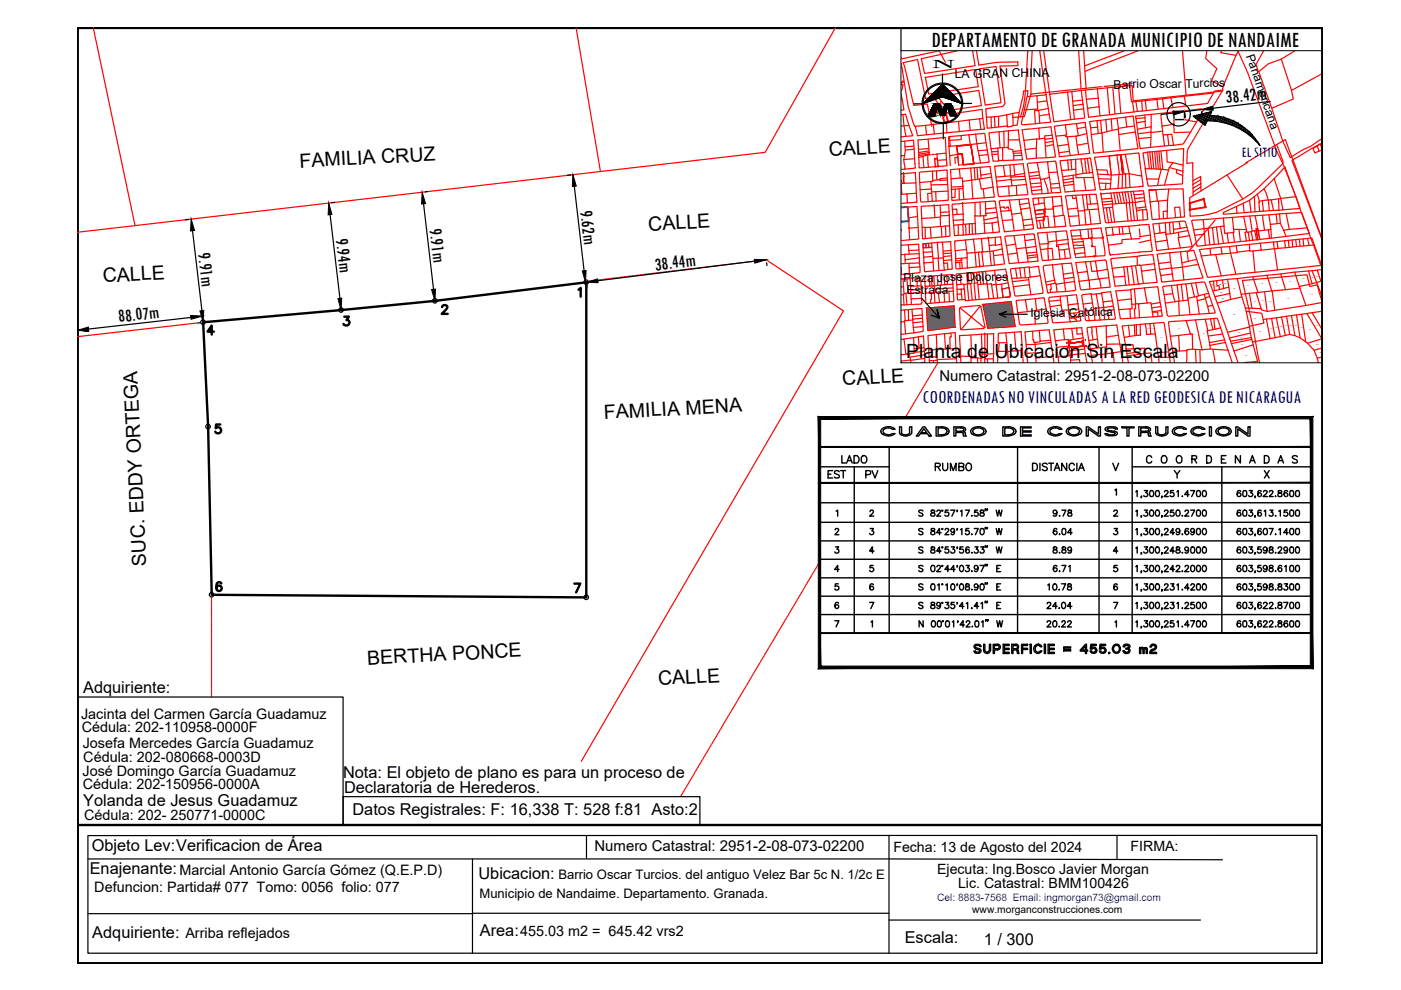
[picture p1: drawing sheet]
<svg xmlns="http://www.w3.org/2000/svg" width="297mm" height="210mm" viewBox="0 0 297 210" stroke-linecap="round" stroke-linejoin="round" font-family="sans-serif">
<defs><g id="words">
<text font-size="8.4" x="186.6" y="94.9">CUADRO DE CONSTRUCCION</text>
<g font-size="4.9">
<text x="177.4" y="99.5">LADO</text>
<text x="174.6" y="102.7">EST</text>
<text x="182.7" y="102.7">PV</text>
</g>
<text font-size="4.8" x="197.5" y="9.9">DEPARTAMENTO DE GRANADA MUNICIPIO DE NANDAIME</text>
<g font-size="4.4">
<text x="197.6" y="100.9">RUMBO</text>
<text x="234.9" y="100.9">V</text>
<text x="222.2" y="110.8">9.78</text>
</g>
<g font-size="4.2">
<text x="63.6" y="35.6" transform="rotate(-3 63.6 35.6)">FAMILIA CRUZ</text>
<text x="175.8" y="33.1" transform="rotate(-3 175.8 33.1)">CALLE</text>
<text x="137.5" y="48.9" transform="rotate(-3 137.5 48.9)">CALLE</text>
<text x="21.9" y="59.9" transform="rotate(-3 21.9 59.9)">CALLE</text>
<text x="192.1" y="75.9">Planta de Ubicacion Sin Escala</text>
<text x="178.7" y="81.7" transform="rotate(-3 178.7 81.7)">CALLE</text>
<text x="128.1" y="88.8" transform="rotate(-3 128.1 88.8)">FAMILIA MENA</text>
<text x="31" y="119.9" transform="rotate(-93 31 119.9)">SUC. EDDY ORTEGA</text>
<text x="77.9" y="141" transform="rotate(-3 77.9 141)">BERTHA PONCE</text>
<text x="139.6" y="145.3" transform="rotate(-3 139.6 145.3)">CALLE</text>
</g>
<g font-size="4">
<text x="260" y="21.9" transform="rotate(-7 260 21.9)">38.42m</text>
<text x="123" y="44.7" transform="rotate(83 123 44.7)">9.62m</text>
<text x="42" y="53.7" transform="rotate(83 42 53.7)">9.91m</text>
<text x="71.2" y="50.7" transform="rotate(83 71.2 50.7)">9.94m</text>
<text x="91.1" y="48.6" transform="rotate(83 91.1 48.6)">9.91m</text>
<text x="139" y="57.4" transform="rotate(-7 139 57.4)">38.44m</text>
<text x="25.2" y="68.4" transform="rotate(-7 25.2 68.4)">88.07m</text>
<text x="183.4" y="130.2">7</text>
<text x="221.2" y="130.2">24.04</text>
<text x="176" y="134.1">7</text>
</g>
<text font-size="4" fill="#00f" x="195.6" y="85.5">COORDENADAS NO VINCULADAS A LA RED GEODESICA DE NICARAGUA</text>
<g font-size="3.5">
<text x="17.6" y="147">Adquiriente:</text>
<text x="72.7" y="165">Nota: El objeto de plano es para un proceso de</text>
<text x="17.6" y="170.9">Yolanda de Jesus Guadamuz</text>
<text x="73" y="168.1">Declaratoria de Herederos.</text>
<text x="74.7" y="172.9">Datos Registrales: F: 16,338 T: 528 f:81 Asto:2</text>
<text x="19" y="185.2">Enajenante:</text>
<text x="19.4" y="180.5">Objeto Lev:Verificacion de Área</text>
<text x="101.4" y="186.3">Ubicacion:</text>
<text x="19.6" y="198.9">Adquiriente:</text>
<text x="101.7" y="198.4">Area:</text>
<text x="191.8" y="200">Escala:</text>
<text x="208.6" y="200.4">1 / 300</text>
</g>
<text font-size="3.2" fill="#00f" x="263.3" y="33.3" transform="rotate(-1 263.3 33.3)">EL SITIO</text>
<g font-size="3.2">
<text x="199.2" y="80.7">Numero Catastral: 2951-2-08-073-02200</text>
<text x="126" y="180.5">Numero Catastral: 2951-2-08-073-02200</text>
</g>
<text font-size="3.1" fill="#f00" x="225.1" y="74.1">4</text>
<g font-size="3.1">
<text x="17.2" y="152.4">Jacinta del Carmen García Guadamuz</text>
<text x="17.3" y="155.2">Cédula: 202-110958-0000F</text>
<text x="17.5" y="158.5">Josefa Mercedes García Guadamuz</text>
<text x="17.7" y="161.5">Cédula: 202-080668-0003D</text>
<text x="17.5" y="164.5">José Domingo García Guadamuz</text>
<text x="17.6" y="167.4">Cédula: 202-150956-0000A</text>
<text x="17.8" y="173.9">Cédula: 202- 250771-0000C</text>
<text x="38" y="185.5">Marcial Antonio García Gómez (Q.E.P.D)</text>
<text x="20" y="189.1">Defuncion: Partida# 077 Tomo: 0056 folio: 077</text>
<text x="39.3" y="199">Arriba reflejados</text>
<text x="110.3" y="198.4">455.03 m2 = 645.42 vrs2</text>
</g>
<g font-size="3">
<text x="189.4" y="180.7">Fecha: 13 de Agosto del 2024</text>
<text x="198.7" y="185.3">Ejecuta: Ing.Bosco Javier Morgan</text>
<text x="239.7" y="180.4">FIRMA:</text>
<text x="203.1" y="188.2">Lic. Catastral: BMM100426</text>
</g>
<g font-size="2.8">
<text x="101.7" y="190.5">Municipio de Nandaime. Departamento. Granada.</text>
<text x="118.4" y="186.3">Barrio Oscar Turcios. del antiguo Velez Bar 5c N. 1/2c E</text>
</g>
<g font-size="2.6">
<text x="264.2" y="11.8" transform="rotate(71 264.2 11.8)">Panamericana</text>
<text x="202.5" y="16.6" transform="rotate(-1 202.5 16.6)">LA GRAN CHINA</text>
<text x="236.1" y="18.8" transform="rotate(-1 236.1 18.8)">Barrio Oscar Turcios</text>
<text x="191.5" y="59.8" transform="rotate(-1 191.5 59.8)">Plaza Jose Dolores</text>
<text x="192.2" y="62.4" transform="rotate(-1 192.2 62.4)">Estrada</text>
<text x="218.5" y="67.3" transform="rotate(-1 218.5 67.3)">Iglesia Católica</text>
</g>
<text font-size="2.2" fill="#00f" x="198.7" y="191">Cel: 8883-7568 Email: ingmorgan73@gmail.com</text>
<text font-size="2.2" x="206.1" y="193.6">www.morganconstrucciones.com</text>
<g font-size=".3" fill="#f00">
<text x="273.4" y="59.7">12800</text>
<text x="276.2" y="59.1">12700</text>
<text x="278.1" y="58.8">12600</text>
<text x="279" y="58.6">12500</text>
<text x="280.2" y="58.5">12401</text>
<text x="257.1" y="60.7" transform="rotate(-90 257.1 60.7)">10001</text>
<text x="264.2" y="63.9">13301</text>
<text x="264.3" y="60.7">13100</text>
<text x="265.9" y="64">13302</text>
<text x="267.5" y="63.8">13400</text>
<text x="267.5" y="60.3">13000</text>
<text x="269.1" y="64">13500</text>
<text x="270.4" y="60">12900</text>
<text x="272.9" y="63.5">13600</text>
<text x="277.9" y="62.5">13701</text>
<text x="243.3" y="69.8">11000</text>
<text x="244.2" y="69.8">11100</text>
<text x="246.1" y="71.7">11200</text>
<text x="249.8" y="69.7">11508</text>
<text x="253.1" y="71">11602</text>
<text x="255" y="70.9">11603</text>
<text x="256.2" y="68.9">11702</text>
<text x="262.6" y="70.6">10600</text>
<text x="262.9" y="71.6">10701</text>
<text x="265.9" y="67.6">13200</text>
<text x="267" y="70.5">13800</text>
<text x="269.3" y="69.8">13900</text>
<text x="270.4" y="69.6">14000</text>
<text x="271.4" y="69.4">14100</text>
<text x="272.4" y="69.1">14200</text>
<text x="273.5" y="69.1">14300</text>
<text x="274.5" y="69.2">14400</text>
<text x="275.7" y="69.5">14500</text>
<text x="277.6" y="70">14600</text>
<text x="279" y="69.1">14701</text>
<text x="243.4" y="76.2">11400</text>
<text x="246.6" y="75.4">11302</text>
<text x="246.8" y="76.6">11301</text>
<text x="262.9" y="72.3">10702</text>
<text x="263.2" y="73.2">10703</text>
<text x="264" y="75.4">10801</text>
<text x="279.1" y="73.2">14800</text>
<text x="279.8" y="74.9">14900</text>
<text x="280.3" y="76.5">15000</text>
</g>
<g font-size=".3">
<text x="257.7" y="60.7">10002</text>
<text x="258.5" y="60.4">10003</text>
<text x="258.7" y="62">10300</text>
<text x="259.1" y="63.3">10401</text>
<text x="259.6" y="60.2">10100</text>
<text x="261.5" y="61.3">10201</text>
<text x="261.5" y="66.8">10501</text>
</g>
</g></defs>
<!-- layer: 2 -->
<g fill="none" stroke="#f00" stroke-width=".25">
<path d="M191.1 20h.1M191.1 20l.2 1.1h-.2M191.1 13.5l.7 4.6a42.4 42.4 0 0 0 1.7 7.6l.4 1.1h.2l13.6-1.6 .3 2.2M191.1 19.9v.1M191.8 14.1l1.9 8.3 2.9-.3 1 4.7M218.6 19.9l-1.4 4.8-2.6 .2M226.3 19.5l.7 5.9M227.3 19.4l.5 5.9M229.2 19.2l.1 .2M229.3 19.5v.3M229.3 19.9l.1 .3M230.1 19.1l.1 .2"/>
<path d="M230.2 19.4v.2M230.2 19.8v.2M232.7 18.8v.2M232.7 19.1v.3M232.7 19.5l.1 .3M232.8 19.9v.3M234.8 18.6l.5 5.7M235.9 18.5l.5 5.7M237.2 18.4l.4 5.6M257.3 19.7l-1.3 2.2-14.9 1.7M258.9 19.7l-.1 .2M259.1 19.4l-.1 .2"/>
<path d="M259.1 19.3l.2-.2-1.8 .2-.2 .4-17.2 1.9M264.5 15.4l6.2 16.7M267.9 10.8l-1.6 2.9 .5 1.5M274.5 10.8l-2.8 1.7M280.3 15.6l-6.5 3.6M191.1 30l2.6-.3 .4 5.9-2.2 .3M191.1 24.3l.9-.1 .7 2.4-1.6 .1M191.1 38.9v.1M191.1 39.2v.2M191.1 39.5v.3M191.1 39.9v.3M191.3 21.1l.4 2.2-.6 .1"/>
<path d="M191.4 24.3l.3 2.4 .4 2.2M191.6 37.5l.1 1.4 2.5-.1M191.6 36.8l2.5-.2 .3 6.3-2 .1M191.8 33h-.7M191.8 29.9l.1 1.2 1.9-.1M191.9 31.1l.1 .7a6.5 6.5 0 0 0-.1 4.1h-.8M192.7 26.6l.8 2.2-2.4 .2M193.8 31.6l-1.8 .2M193.9 33.7l-2.3 .1M194.8 34.7l.1 .9 3.4-.3M194.9 34.7l-.3-5 5.8-.6 .3 5.6M195 36.5l5.8-.5 .3 6.5-5.8 .3-.1-.1-.3-6z"/>
<path d="M195.2 38.7h-.2M195.6 38.7h-.3M195.7 33.3v-.2l-.9 .3M195.7 33.8l.1 .2M195.7 33.4v.3M195.8 34.2v.2M195.8 34.5v.4M195.8 35v.2M195.8 35.3l.1 .3M195.9 38.6l-.2 .1M196.2 26.6l.2 2M196.3 38.6h-.2"/>
<path d="M196.4 38.6h.3M196.7 32.9v.2M196.7 33.3v.2M196.7 33.7v.2M196.7 34v.2M196.7 34.4l.1 .4M196.8 29.5l.1 2-2.2 .2M196.8 38.5h.3M196.8 35v.2M196.8 35.3v.2M196.9 31.5l.1 .8M196.9 32l-2.2 .3"/>
<path d="M197 32.3v.4M197 32.7l-2.2 .3M197 32.3l-2.2 .4M197 32.7v.1M197 32.8l-1.3 .3M197 32.8h.3M197.2 38.5h.2l.3 4.2M197.5 38.4l-.1 .1M197.7 36.3l.1 2.1h-.2M197.9 26.4l.2 2M198.1 32.7l-.5 .1M198.6 36.2v1.9h.7v-.2l1.5-.2"/>
<path d="M198.6 32.7h-.3M198.6 38.1l-.8 .2M198.7 33.6l.1 .4M198.8 32.6h-.2l.1 1M199.2 32.6h-.3M199.3 38.1v.2l1.6-.2M199.6 32.6h-.3M199.9 32.5l-.2 .1M200 32.5h.3M200.4 32.5h.2M200.6 26v.3M200.7 26.8v.3"/>
<path d="M200.7 33.9l-1.9 .1M200.7 26.4v.3M200.7 27.2v.2M200.7 27.5l.1 .3M200.8 34.7v.4l-1.9 .2M200.8 27.9v.3M200.9 39.1l-3.5 .1M201.1 29.3v.3M201.1 29.7l.1 .3M201.2 30.1v.3M201.2 30.4v.3M201.2 30.8v.3"/>
<path d="M201.2 31.1l5.9-.6 .8 4.1M201.2 31.1h.1M201.2 31.1v.1M201.2 31.4v.2M201.3 31.8v.2M201.3 32.1v.2M201.3 32.5v.2M201.3 32.9l.1 .1M201.4 29v.8M201.4 33l.1 2.1M201.6 37.9l2.4-.2 .1 1.8M201.7 39.7l2.4-.2 .3 2.8"/>
<path d="M203 32.7l.1 .7h-.6v1.3M203 32.7l.9-.1 .2 2.1M203 32.7l-1.6 .3M203.1 33.4l.1 1.3M203.2 25.7l.1 .3M203.3 26.1v.3M203.3 26.5v.3M203.3 26.9v.2M203.3 27.2v.3M203.4 27.6v.3M203.4 35.8v.2M203.4 36.1v.3"/>
<path d="M203.5 36.5v.2M203.5 36.8v.3M203.6 37.2v.3M203.6 37.6v.1M203.8 28.7v.9l-2.4 .2 .1 1.2M203.8 28.7l-2.4 .3h-.3v.2M204.1 39.5h.1M204.2 40l-2.5 .2M205.4 28.6l.3 2M205.4 28.6l-1.6 .1M205.4 28.6h.3M205.5 25.4v.3"/>
<path d="M205.5 25.9v.2M205.6 26.2v.3M205.6 26.6v.3M205.6 27l.1 .2M205.7 27.3v.3M205.8 35.6l.5 6.5M205.8 28.5h.3M206.2 28.5h.2M206.6 35.6l.1 2.5M206.9 28.4l.2 2.1 2-.2M206.9 28.4l1.7-.1 .2 .1 .9 6-3.3 .2-.6-4M206.9 28.4l-.3 .1"/>
<path d="M207.2 35.5l.1 2.5M207.7 37.9l.3 2.2 .5-.1M207.8 35.5l.2 1.6M208 37.9l-3.9 .6M208.4 25.1l.3 2.3-14.2 1.4-.4-2M209.3 31.8l-1.9 .2M209.5 32.8l-1.9 .2M209.7 28.4v.3M209.8 28.8v.2M209.8 29.2v.2M209.9 29.5v.3M209.9 29.9v.3"/>
<path d="M209.9 28.2h-.2v.1M209.9 30.3l.1 .2M210 30.6v.3M210 31l.1 .3M210.1 28.1h.2M210.1 36.8l-2.1 .3v.8M210.1 31.5l.1 .3M210.1 31.4v.1M210.1 24.8l.1 2.3M210.2 31.9l.1 .3M210.2 37.5l-.3-2.2-8.4 .7 .2 4.2M210.2 37.5l-2.2 .4"/>
<path d="M210.2 37.5l.3 2.2M210.3 32.2v.2M210.3 32.8l.1 .3M210.3 32.6v.2M210.4 31.5h-.3M210.4 33.1l.1 .3M210.4 28.1h.3M210.5 33.5v.3M210.5 39.7l-2 .3 .2 2M210.5 39.7l.3 2.1-4.5 .3M210.5 31.5h.3M210.8 28h.2"/>
<path d="M210.8 24.7l.2 2.3M210.9 31.5h.2M211.2 28h.2M211.3 31.4h.3l.1 2.6M211.4 39.7l.3 1.8 .2 .2 3.7-.3M211.6 27.9h.2M211.6 32.7l-1.3 .1M211.6 32.1l-1.3 .1M211.7 31.4h-.1M211.7 24.7v2.2M211.8 27.9l.2 3.4M212 31.3l-.1 .1"/>
<path d="M212 31.3h.2M212.1 27.9h-.3M212.2 27.9h.2M212.4 31.3h.2M212.6 31.3v2.7M212.7 35.1l.4 2.3-1.9 .1M212.8 27.9l.1 3.4M212.9 31.3h-.3M212.9 31.3h.2M213.1 27.8l-.5 .1M213.4 27.8h-.2M213.5 31.2l-.3 .1"/>
<path d="M213.5 24.3v.3M213.5 24.6v.3M213.5 25v.3M213.5 25.4v.3M213.5 25.8v.2M213.5 26.2v.2M213.6 31.2h.2M213.6 26.5v.2M213.8 27.7v3.8l.2 .1M213.8 27.7l2.1-.1 .9 6.3-5.1 .1v.2h-1.1l-.1-.3M213.8 27.7l-.3 .1M213.8 39.5v.2"/>
<path d="M213.9 39.8v.2M214.1 31.6l.2 .1M214.1 35l.2 2.3M214.3 37.3l.3 2.1M214.3 37.3h.1M214.4 38.1l-3.1 .3M214.5 31.7l.2 .1 .2 2.2M214.7 24l.1 2.6M214.9 34.9l.3 2.4-2.1 .1M215.5 39.3l-4.1 .4M216.1 29.6l-2.3 .1M216.5 31.9l-1.7 .2"/>
<path d="M216.6 32.4l-1.7 .1M216.6 32.9l-1.7 .1M216.8 27.8v.2M216.8 28.2v.2M216.9 28.5v.2M216.9 27.5h-.2v.1M216.9 28.9l.1 .2M217 29.3l.1 .2M217.1 29.6v.3M217.1 29.8l2.7-.3-.1 4M217.1 30.1l.1 .2M217.2 30.4v.3"/>
<path d="M217.2 36.8l-.3-2.1-6 .5 .5 4.5M217.2 36.8l.7 4.3v.2l-2.3 .1M217.2 36.8h.1M217.2 30.8l.1 .2M217.2 36.8l-2 .3M217.3 31.2v.2M217.3 27.4l-.2 .1M217.3 37.4l-3 .1M217.4 31.5v.2M217.4 38l-3 .2M217.6 31.7h-.2M217.6 39.1l-2.1 .2 .1 2.1"/>
<path d="M217.7 27.4h-.3M217.8 27.4h.2M217.8 20.5l.1-1.3-.9 .1v.7l-.9 3.8-4.4 .9-2.6 .2 .2 2.3 4.3-.5v.2l.9-.1 .1-.2 1.1-.1 .4-2.7M217.9 31.6l-.2 .1M218.2 27.3h.2M218.3 34.6h-.3l-.2 .2 1 6.4 6.1-.4-1.1-6.6-5.4 .4M218.3 31.6h-.2M218.5 38.9h.1M218.7 31.5l-.3 .1M218.8 27.3h-.3M219 38.9h-.2M219 31.5h-.2"/>
<path d="M219.1 38.9h.3M219.2 27.3h-.3M219.4 31.5h-.2M219.5 27.2l-.2 .1M219.6 27.2h.3M219.7 31.4l-.1 .1M219.8 38.9h-.3M219.8 29.5h.6M219.9 20.3l.1 2.8 .1 .4 .1-.1M219.9 34.5l.8 4.3 .2 2.3M220 23.1l-2.8 .2-.7 2.9 .1 .2 6.2-.5-1-5.8-4.1 .4-.5 2.8M220 27.2h.3"/>
<path d="M220.1 38.8l-.2 .1M220.2 38.8h.3M220.3 27.2v.1M220.3 27.4v.3M220.3 27.8v.3M220.3 36.4l-2.2 .3M220.3 28.2v.2M220.3 28.6l.1 .2M220.4 29.5l1.1-.2 .3 4.1M220.4 28.9v.3M220.4 29.3v.2M220.4 37.1l-2.2 .3"/>
<path d="M220.4 26.1l-.2-2.7h-.9l.2 2.8M220.5 27.1l-.2 .1M220.5 37.7l-2.2 .2M220.6 23.3l-.3 .1M220.6 24.5l-.2 .1M220.7 38.8h-.1M220.8 39.5l-2.2 .2M220.9 27.1h-.2M220.9 23.2l-.2 .1M221 24.5h-.3M221.3 27.1h-.3M221.3 23.2h-.3"/>
<path d="M221.3 24.4h-.2M221.4 37.9v.2M221.5 38.2v.2M221.6 38.6l.1 .2M221.7 28.8h-.2v.5M221.7 27l-.3 .1M221.7 23.1l-.3 .1M221.7 24.3l-.2 .1M221.7 38.9l.1 .3M221.8 39.2l.1 .3M221.9 30.9l-.3 .1M221.9 39.6l.1 .2"/>
<path d="M222 21.4l-2.1 .3M222 27h-.2M222 23l-.2 .1M222.1 34.3l.2 2.3M222.1 28.7l-.3 .1M222.1 24.3h-.3M222.1 40l.1 1M222.2 28.7h.2M222.3 30.9h-.3M222.3 23h-.2M222.4 26.9l-.3 .1M222.4 24.2l-.2 .1"/>
<path d="M222.5 26.9h.3l1 6.3-.2 .1-5.9 .4-.3-2M222.5 37.6l-1.9 .5M222.5 37.6l.5 3.3M222.5 28.7h.3M222.6 30.8l-.2 .1M223 30.7l-.3 .1M223.1 28.7h-.2M223.2 29.3l-1.7 .2M223.3 30l-1.7 .2M223.4 30.6l-.3 .1M223.5 26.8l6.6-.8 .9 6.5-6.4 .7zM224.2 36.5l-1.9 .1 .2 1"/>
<path d="M224.6 38.9l-1.9 .1M224.7 39.8l-1.9 .1M225.1 36.2l1.4-.2-.1-2-1.6 .1 .3 2.3M225.1 36.5l.1 .2M225.2 36.9v.2M225.3 37.2v.3M225.3 37.5h.1M225.3 37.5l.1 .3M225.4 37.9v.3M225.4 38.2v.2M225.4 38.5l.1 .5M225.5 39.1l.1 .5"/>
<path d="M225.6 37.4h.2M225.7 39.8v.2M225.9 26.5l.3 2.1-.3 .1v.3h.4l.6 4M225.9 28.7l-2 .2M226.2 37.3l-.3 .1M226.5 30.6l-2.2 .3M226.5 37.3h-.2M226.8 32.1l-2.3 .3M226.9 37.3h-.2M227.1 33.9l4.1-.4 1.1 6.8-4.7 .3M227.1 34.6l.2 1.4h-.8M227.1 33.9l-.7 .1"/>
<path d="M227.1 33.9v.7M227.3 37.2h-.3M227.4 37.2h.1M227.5 37.2l.3 3.4M227.6 37.8l-2.2 .4M227.6 38.4l-2.1 .4M227.7 39.1l-2.1 .3M228.1 33.8v2.1h-.9M228.1 35.9v1.8l3.7-.1M228.1 28.9l-1.8 .1M228.2 26.2l.4 2.6-.5 .1 .6 3.9M228.4 30.8h.2"/>
<path d="M228.7 27.2l-.3 .1M228.9 30.7h-.2M229 27.1l-.2 .1M229.2 33.7l.1 .9M229.3 30.6l-.3 .1M229.3 34.6l.3 2.2M229.4 20.3v.2M229.4 27.1h-.2M229.4 20.6l.1 .3M229.5 21.2l.5 3.8-6.6 .8-.8-5.8 16.9-1.8 .4 3.4h.2M229.5 21.2l-2.1 .3M229.5 21v.2"/>
<path d="M229.5 27.1h.3M229.6 22.1l-2.1 .3M229.7 30.6h-.3M229.8 23.1l-2.2 .3M229.8 37.6l.4 2.8M230 33.7l.1 .9M230 30.5h-.2M230.1 34.6l.2 2.1M230.2 27h-.3M230.2 20.1l.1 .3M230.3 20.5v.2M230.3 20.9v.3"/>
<path d="M230.3 21h.3M230.3 21.3l.1 .2M230.4 30.4l-.3 .1M230.4 21.7v.2M230.4 28.3l-1.8 .5M230.5 22.1v.2M230.5 22.4v.2M230.6 33.6l.4 3.1M230.6 22.9h.2M230.6 22.8v.3M230.6 23.2v.3M230.6 23.6l.1 .2"/>
<path d="M230.7 30.4h-.2M230.7 24v.2M230.7 21h.3M230.7 24.3l.1 .3M231 25.8l9.3-1.2 1 6.9-9.4 1zM231.2 22.9h-.3M231.3 21h-.2M231.6 22.8l-.3 .1M231.7 36.5l-4.2 .7M231.7 20.9l-.2 .1M231.9 22.8h-.2M232.1 20.9h-.3"/>
<path d="M232.2 20.9h.3M232.3 22.7l-.3 .1M232.4 22.7h.3M232.6 36l2.1 .1 .2 .9-2.1-.1M232.6 25.6l.1 1.4-1.5 .1M232.6 20.8h.2M232.7 27l.1 1.3M232.8 20.3v.2M232.8 20.8l.1 .3M232.8 20.6v.2M232.9 37.9l2.7 .1-.1 .9M232.9 21.2v.3"/>
<path d="M232.9 21.6v.2M233 22v.2M233 38.8l2.5 .1M233 22.6h-.2M233 22.6l.1 .2M233 22.3v.3M233.1 22.9v.3M233.1 23.3v.2M233.1 23.7v.2M233.2 24v.3M233.2 24.4v.2M233.4 25.5l.2 2.7"/>
<path d="M233.7 28.2l.2 4.1M234.5 25.4l.2 2.5M234.5 38.9l-.1 1.3M235.2 33.1l.4 4v.9M235.6 25.2l.2 2.4M236.8 32.9l-4.8 .5 1.3 6.9 2.1-.3 .1-1.1M236.8 32.9l4.7-.5 .6 4.9M236.8 32.9l.5 4.1M236.8 25.1l.7 6.8M237.1 27.4l-3.4 .8-2.3 .3M237.3 37h-2.4M237.7 32.8l.7 4.1"/>
<path d="M238 37h-.7l-.3 3M238.6 32.7l.3 1.8M238.6 24.8l.3 2.1 1.6-.2M238.6 36.9l.1 2.9M238.9 26.9l-1.8 .3M238.9 34.5l.5 2.3 .2 3M239 36.9l-1 .1-.1 2.9-2.6 .2M239.1 36.8h.4M239.6 36.9h.3M240 37h.3M240.1 21.6l.3 2.1M240.4 37h.2"/>
<path d="M240.7 28l-3.5 .5M240.7 37.1h.3M240.8 21.5v.3M240.9 21.9v.2M240.9 22.3l.1 .2M241 22.6l.1 .3M241.1 23v.2M241.1 23.4v.2M241.1 37.2h.3M241.1 23.6l-10.3 1.2v-.1M241.3 28.4h.2M241.4 37.2l.2 .1"/>
<path d="M241.6 37.2l.5 .1 .3 2.2h-.8M241.6 39.6l-3.7 .3M241.7 29.3l-.3 .1M241.9 28.3h-.3M242.1 29.3h-.2M242.1 21.4l.1 2.1M242.2 28.2l-.2 .1M242.2 29.3h.3M242.6 28.2h-.3M242.6 29.3h.2M242.8 24.4v1.3M242.8 25l-2 .1"/>
<path d="M242.8 35.7l.6 3.8 7.3-.5 .1-2.7M242.8 25.7l-1.8 .3M242.8 25.7v.3M242.8 26.1v.3M242.8 26.5v.2M242.8 21.3l.2 2.2M242.9 26.8v.3M243 28.2h-.3M243.1 28.1h.2M243.2 29.2l-.2 .1M243.3 32.3l.4 3.5h-.9l-.5-3.4 8.7-.9-.2 4.8-2.9-.8-.2 .6-4-.3M243.6 29.2h-.3"/>
<path d="M243.7 28l-.3 .1M243.7 29.2h.3M243.8 32.2l.4 3.6M244 28h-.2M244.1 26.9l-3 .5M244.1 26.9l-.2 4.3M244.1 24.3v.1M244.1 24.5v.3M244.1 24.9v.2M244.1 25.3v.2M244.1 25.7v.2M244.1 26v.2"/>
<path d="M244.1 26.4v.2M244.1 26.8v.1M244.3 32.2l.3 3.6M244.8 32.1l.3 3.8M245.3 32.1l.3 3.7M245.3 21.1l.2 2.1M245.5 39.1l-.1 .2M245.5 38.7v.2M245.6 38.4v.2M245.7 38l-.1 .2M245.7 32l.3 3.9M246.1 24v.2"/>
<path d="M246.1 32l.4 3.9M246.1 24.3v.3M246.2 24.7v.3M246.2 25.1v.3M246.2 35.9l-.5 2.1-2.6-.1M246.2 25.5l.1 .2M246.3 25.8v.3M246.3 26.2l.1 .3M246.4 26.6v.2M246.4 26.8v.3M246.4 27.2v.2M246.5 27.8l-2.5 .3"/>
<path d="M246.5 27.8l.1 .8M246.5 27.6v.2M246.5 21l.3 2M247.4 31.9l.1 2.4 1.2 .2-.8 1M247.5 28.5l-.9 .1 .3 2.3M247.7 36.1l-.8 3.1M248.3 20.7l.4 2.1M248.7 34.5l2.1 .5M248.8 30.8l-.4-2.4-.9 .1 .3 2.4M248.9 26.3l-2.5 .5M248.9 25.4v.2M248.9 25.7v.3"/>
<path d="M248.9 26.1v.5M248.9 26.8v.2M248.9 27.1v.2M248.9 27.9v.2h.2M248.9 27.5v.2M249.2 28.1h.3M249.5 36l-.1 .7 1.4 .5M249.6 28.1h.3M250 28.1h.2M250.4 28.1h.2M250.7 28.1h.3M251.1 20.4l.3 2.1"/>
<path d="M251.2 23.5l3.5-.4 .5 .3-4.3 7.1-9.2 1-.9-6.9 8-.9M251.2 25.4h.2M251.3 28l-.2 .1M251.5 28h.2M251.6 25.4l.2 .1M251.6 34.4v.2l1.3-.1v4.6M251.6 34v.2M251.7 32.9v.2M251.7 33.3v.2M251.7 33.6l-.1 .3M251.7 32.5v.3M251.8 32l-.1 .4"/>
<path d="M251.9 28h.2M251.9 25.5l.3 .1M252.1 31.2l-.3 .7M252.2 28h.2M252.2 30.9l-.1 .3M252.3 25.6l.2 .1M252.4 30.6l-.1 .2M252.6 30.3l-.1 .2M252.7 25.7h.2M252.8 30l-.1 .2M252.9 38.3l1.7-.9v.7l-1.7 1M252.9 39.1l.1 .8"/>
<path d="M253 29.6l-.1 .2M253 25.7l.3 .1M253.2 29.3l-.1 .2M253.4 25.8l.3 .1M253.4 29l-.1 .2M253.6 28.7l-.1 .2M253.8 28.4l-.2 .2M254 28.1l-.2 .2M254.1 27.7l-.1 .2M254.4 27.4l-.2 .2M254.5 27.1l-.1 .2M254.6 38.1v.8"/>
<path d="M254.6 39.6v-.7l-1.6 1M254.7 26.8l-.1 .2M254.9 26.5l-.1 .2M255.1 26.1l-.1 .2M255.3 25.8l-.1 .2M255.5 25.5l-.1 .2M255.7 25.1l-.2 .3M255.9 24.8l-.2 .3M256 24.5l-.1 .2M256.3 24.2l-.2 .2M256.4 23.9l-.1 .2M256.6 23.6l-.1 .2"/>
<path d="M256.8 23.2l-.1 .3M257 22.9l-.1 .3M257.2 22.6l-.1 .2M257.4 22.3l-.2 .2M257.6 22l-.2 .2M257.7 21.6l-.1 .2M258 21.3l-.2 .2M258.1 21l-.1 .2M258.3 20.7l-.1 .2M258.5 20.4l-.1 .2M258.7 20l-.1 .2M260.2 37.1l3.3 5.1"/>
<path d="M264.5 34.5l-11.5 7M269.6 22.9l4.6-1.9-.4-1.8-2.1-6.7-2.7 1-2.1 1.7 5.1 14.8 1.6 3.4 2.6-1.6 1.7-.8 2.4-1.6M270.1 37.9l1.4 4.2 3.3-.4 .8 2.5-3.6 .3M270.7 30.7l1.3 3.6-.2 .5-6.3 6.1-2 1.3-5.6 2.8-2.9 .7-2.7 .1-.1-3.9 .8-.4v-1.6M272.5 35.5l-.1-.1a37.2 37.2 0 0 1-7.5 7.1l-5.6 2.6 .1 .3 12.6-.9M272.5 35.6l.1 .3M272.6 36l.1 .2M272.8 36.3l.1 .3M272.9 36.7l.1 .2M273 37l.1 .3M273.1 37.4l.1 .2M273.3 37.7l.1 .3"/>
<path d="M273.4 38.1l.1 .2M273.5 38.4l.1 .3M273.7 38.8v.2M273.8 39.1l.1 .3M273.9 39.5l.1 .2M274 39.8l.1 .2M274.3 34.4l-1.8-4.8-8.4 4.9M274.3 34.4l6 16.2M280.3 30.4l-2.5 1.2-3.9 2.4 6.4 16.8M191.1 59.1h1.9v-.1l2-.2 .2 .1 .3 5.3-.2 .3h-.3M191.1 41.2l1.2-.1 .1 1.9M191.1 52l3.7-.2 .3 5.9-.2 .1-3.8 .4v-1.5"/>
<path d="M191.1 48.9h.1M191.1 44l3.3-.2 .4 6.9-3.7 .3M191.1 48.8v.1M191.1 47h.1M191.1 40.3v.2M191.1 40.6l.1 .3M191.1 54h.1M191.2 41v.2M191.2 54h.3M191.4 59.2v.2M191.5 59.5v.2M191.5 59.9v.2"/>
<path d="M191.5 47h-.2M191.6 53.9h.5M191.7 47h.2M191.8 53.9l.1 1.2M191.9 55.1v.1M191.9 55.3v.3M192 55.7v.2M192 46.9h.2M192 55l-.1 .1M192.2 53.9h.2M192.3 59.1l.2 3-.8 .1M192.4 43l-1.3 .1"/>
<path d="M192.4 43.9l.1 .1M192.4 55h-.2M192.5 44.2v.2M192.5 44.5v.3M192.5 44.9v.3M192.5 45.3v.3M192.5 53.9h.6M192.6 45.6v.3M192.6 51.9v.2M192.6 46v.2M192.6 52.2v.3M192.6 46.2v.3"/>
<path d="M192.6 46.6l.1 .3M192.6 52.6l.1 .2M192.7 46.9h-.3M192.7 46.9v.3M192.7 52.9v.2M192.7 53.1v.2M192.7 47.3v.3M192.7 47.7v.3M192.7 48.1l.1 .3M192.7 55.8l.1 .9M192.7 53.4l.1 .2M192.8 48.4h.1"/>
<path d="M192.8 48.4v.2M192.8 48.7v.3M192.8 53.8v.1M192.8 49.1v.3M192.8 49.5v.2M192.8 49.9v.2M192.8 46.1l-.2 .1M192.8 54.9l-.3 .1M192.8 50.6l.1 .2M192.8 50.2v.3M192.9 48.3l-.1 .1M193 59.1v.2"/>
<path d="M193 59.4v.2M193 53.1h-.3M193 59.8v.2M193.1 48.3h.2M193.1 53.1h.3M193.1 46.1h-.2M193.2 54.9h-.3M193.2 53.8h.2M193.3 54.9h.2M193.5 53.1h.2M193.5 46.1h-.2M193.5 53.8h.3"/>
<path d="M193.6 48.3h-.2M193.6 46h.3M193.6 54.8h.3M193.8 53h.3M194 48.3h-.2M194.2 48.3h.2M194.2 53.8h-.3M194.2 53h.3M194.2 45.9l-.2 .1M194.3 41l-2 .1M194.3 54.7l-.3 .1M194.3 53.8h.2"/>
<path d="M194.4 58.9v.2M194.4 59.3v.2M194.5 59.6v.3M194.5 60v.2M194.5 45.9h-.1M194.6 53h.2M194.6 54.7h-.2M194.7 48.2l-.2 .1M194.7 53.8h.2M194.9 54.7h-.2M195 55.8l-3.9 .1M195 56.6l-2.2 .1v1.3"/>
<path d="M195.5 48.2h.6M195.8 54.5l.1 1.3M196.1 58.6l5.8-.4 .3 5.6-.1 .2-5.8 .3zM196.9 51.6v.9M197 58.5l.2 2.2h-1.1M197.2 48.2h-1.1l.1 2.4M197.5 40.1l-2.4 .1M197.5 58.5l.1 2.2M197.5 41h-.8l.1 1.8M197.5 51.5l.5 5.9M197.6 52.4l-1.9 .1M197.7 53.4l-1.9 .1"/>
<path d="M197.8 54.4l-2 .1-.1-2.8 5.9-.5 .2 3.9M197.8 55.6l-1.9 .2 .1 1.8 4.2-.3M198 58.5l.1 2.1-.9 .1M198 43.6l3.1-.2 .2 2.2M198 43.6h.1M198 43.6l-2.7 .1 .3 6.9 4.9-.4M198 43.6l.2 2.5M198.4 40.6l.1 2M198.7 51.4l.3 3.3M198.7 58.4l.1 .3M198.8 58.8v.2M198.8 59.1v.3"/>
<path d="M198.8 59.5v.3M198.8 59.9v.3M198.9 54.7l.2 2.6M199.3 43.5l.1 2.5-4 .3M199.4 46.1v1.9l1.9-.1M199.4 48l-2.2 .2 .2 2.3M199.5 58.4v.2M199.5 58.7v.3M199.5 59.1v.3M199.6 48l.1 2.2M199.6 59.5v.2M199.6 59.9v.2"/>
<path d="M199.7 45h-.3M199.8 51.4l.2 3.8M199.8 45h.3M200 54.7l-2.2 .1M200 55.2l.1 .6h.8l.1 1.4-.8 .1M200.1 55.8l.1 1.5M200.2 58.3l.1 2.1M200.2 45h.3M200.5 47.9v2.3M200.5 45h.3M200.7 58.3l.2 2M200.9 44.9h.3"/>
<path d="M201 40.5l-3.5 .2M201.3 45.6l.1 4.3-.1 .2-.8 .1M201.3 45.6h.1M201.3 45.7l-1.9 .1M201.6 53.1l-1.6 .2M201.7 53.7l-1.7 .1M201.7 40.2h.1M201.7 40.2l.1 2.3 4.5-.4M201.7 54.2l-1.7 .2M201.8 55.1l.1 2-.9 .1M201.8 55.1l-1.8 .1M201.9 44.4l.9-.1 .1 1.2"/>
<path d="M202.1 46.7l2.1-.1v1l2.6-.2M202.5 53.1h.2M202.5 40.1v1.7l-.7 .1M202.6 55.7l1.3-.1 .1 1.3M202.6 54.8h.2M202.6 55.3h.2M202.9 55.3h.2M203.1 53.1h-.3M203.2 54.8h-.2M203.2 47.7v2.2M203.3 54.8h.3M203.3 40l.1 2.4"/>
<path d="M203.4 53l-.2 .1M203.5 55.6l.1 1.4M203.5 58l.3 2.3M203.5 55.2l-.2 .1M203.6 55.2h.2M203.7 54.8l.2-.1v.5h-.1M203.8 55.2h.1M203.8 53h-.2M203.9 54.7h.1M204.1 43.1h.1M204.1 43.1l6.8-.5 .1 .2 .9 6.4-9.5 .8-.5-6.5v-.2l2.2-.2v.2M204.1 43.4v.2"/>
<path d="M204.1 43.8v.2M204.1 44.2v.2M204.1 44.5l.1 .2M204.1 47.6l.1 2.2M204.2 44.9v.2M204.2 45.3v.1M204.2 53h-.3M204.2 45.4l-2.2 .2M204.2 45.4v1.2M204.2 47.6l-2 .2M204.3 53h.3M204.4 54.7h-.3"/>
<path d="M204.7 50.9l.2 2M204.7 52.9h.2M204.7 47.5v.2M204.7 47.8v.2M204.7 48.2l.1 .2M204.8 54.7h-.3M204.8 48.5v.3M204.8 48.9v.2M204.8 49.3v.2M204.8 49.7v.1M204.9 52.9l.1 .8M204.9 54.7h.1"/>
<path d="M204.9 57.9l-2.1 .2v2.3M204.9 57.9l.3 2.3M204.9 57.9h.3M205 53.7v.2M205 54v.3M205 54.4v.5M205 55v.3M205.1 55.4v.3M205.1 55.8v.2M205.1 56.2v.2M205.1 56.5v.3M205.2 57.9l8-.8 1 5.5-.2 .4-9.3 .8v-.3h-.7l-.2-2.2h-.9"/>
<path d="M205.2 57.9v.1M205.2 58.2l.1 .2M205.3 58.5v.3M205.3 58.9l.1 .3M205.4 59.3v.2M205.4 59.6l.1 .3M205.5 47.5v2.2M205.9 58.1v.2M205.9 57.8v.2M205.9 58.8l.1 .3M205.9 58.5v.2M206 59.2v.2"/>
<path d="M206 59.9l.1 .2-.3 .1-1.4 .1M206 59.6v.2M206.1 47.4l.1 2.3M206.4 50.7l.6 5.9M206.5 58v.3M206.5 57.8v.1M206.5 58.4v.3M206.6 58.8v.2M206.6 59.1v.3M206.6 59.5v.3M206.6 59.9v.1M206.7 45.8l.2 3.8"/>
<path d="M206.7 42.9v2.9M207.1 57.7l.2 2.3M207.4 53.5l.3 3 2.5-.2M207.6 57.7l.4 2.6M207.7 56.5h.1M207.7 56.5l-2.6 .3M207.8 42.8l.1 3h-1.2M208.1 50.6l.2 2.8 2.3-.2 1.9-.4M208.2 53.4l-3.2 .3M208.2 53.4h.1M208.2 53.4l.3 3M208.2 57.6l.3 2.6"/>
<path d="M208.5 45.8l.2 1.6 1.6-.1M208.7 47.3l.1 2.1M208.9 42.8l.1 2.9M209 57.5l.3 2.7-2 .2M209 45.7h.1M209 45.7l-1.1 .1M209.5 50.5l2.6-.3 .9 5.8-2.8 .3M209.5 50.5h.1M209.5 50.5l-7.1 .6 .3 5.8 2.4-.1M209.5 50.5l.2 1.6M210.6 53.2l.1 1M210.9 57.3l.2 1.8 2.4-.4"/>
<path d="M211 50.3v1.7l1.4-.2M211 51.9l-1.3 .2 .5 4.2M211.1 59.1l.1 1.2-1 .2M211.2 44.1l-2.2 .2M211.3 45l-2.3 .3M211.5 46.1l-2.9 .6M211.6 47l-1.3 .3 .2 2M212.2 44.8l.3 2 .3-.1M212.5 46.8l.5 2.3 6.1-.6-.1-.9M212.7 54l-2 .2 .1 2M213.2 50.1l5.8-.5 .3 .1 .8 5.7-6.1 .5-1-5.6zM213.2 46.7h-.3"/>
<path d="M213.3 46.7h.2M213.7 53.9l2-.3 .3 2.1M213.7 46.7h.2M213.8 59.9l-2.6 .5M213.9 40.2v.2M213.9 44.7l-1.7 .1M213.9 40.6v.2M213.9 40.9l.1 .2M214 41.3v.2M214 42.4l.4 2.2-.5 .1-.1-.8-.8 .3-.1-.3-.8 .1M214.3 46.6l-.2 .1M214.3 57l3.9-.4 .2 2.2 2.2-.3 .6 3.4-.2 .3-5.6 .6-.2-.1-1-5.5z"/>
<path d="M214.4 46.6h.3l.3 2.3M214.4 44.6l.3 2M215 50l.3 1.8M215.3 51.8l-1.9 .3M215.3 51.8l.4 1.8M215.3 56.9l.3 2.1M216.1 42.3l-4.1 .2-.1 .3 .3 2M216.2 43.3l-.1-1 1.9-.2 .8 4.3M216.2 56.8l.3 2.1M216.5 45.2l-2 .2M217.1 56.7l.3 2.2M217.2 49.7l.1 1.3 2.1-.3"/>
<path d="M217.3 51l.2 1.5-2 .2M217.5 52.5l.5 3M217.7 53.7h.1M218.1 58.8l.5 3.7M218.1 59.3l-3.5 .4M218.2 43.1l-2 .2 .2 1.1M218.2 56.7l2-.2 .3 2M218.4 44.1l-2 .3 .4 2.3M218.4 58.8l-3.9 .2M218.8 46.4l-2 .3 .2 1.1M218.8 46.4l.2 1.2M219 47.6l-2 .2 .1 .9"/>
<path d="M219.6 45.4l1.8-.1 .1 .6-.1 .8-.3 .1 .2 1.5M219.6 52.2l-2.1 .3M219.8 53.5l-2.1 .2M219.9 54l-2.1 .3M220 49.4l6.1-.5 .9 5.8-6 .5zM220 54.4l-2.1 .3M220 46.8l-.2 .1M220.1 42v.2M220.1 42.3l.1 .2M220.2 42.7v.2M220.3 43.2l1.1-.2 .2 1.4h-.2M220.3 43.1v.1"/>
<path d="M220.3 43.2l-1.1 .2M220.4 46.7l.3 1.6M220.6 46.7l-.5 .1M220.9 40.2l-2.2 .2M221 46.7h-.3M221.2 46l.2-.1-1.8 .3M221.2 46.4v.3h-.1M221.2 46v.3M221.2 44.5l.2 .8M221.4 41.9v1.1M221.4 44.4l.2 1.5 .6-.1 .2 2.4M221.4 44.4h.1"/>
<path d="M221.4 44.4l-2 .3M221.6 44.4l1.7-.1v-.5l.2 2.1M221.7 59.8l1.9-.4 .1 .7-.9 .1M221.9 49.3l.1 .2M222 49.6v.3M222.1 50v.2M222.1 50.3v.3M222.1 50.7l.1 .3M222.2 52.7h.9l.2 2.3M222.2 52.7l-1.6 .2M222.2 51.1l.1 4.1M222.2 51.6l-1.8 .2"/>
<path d="M223.1 41.7l.2 2.1 1.9-.2 .2 2M223.2 56.2l4-.4 .9 5.5-.2 .3-5.7 .5-1-5.5 .2-.3 1.8-.2 .4 3.3M223.5 45.9h.1M223.8 49.1l.1 .3M223.9 49.5v.2M223.9 49.9v.2M223.9 50.2l.1 .3M224 50.6v.2M224 51v.2M224 51.4v.2M224 51.7l.1 .2M224.2 51.1l-1.8 .2-.2 .3"/>
<path d="M224.5 53l.3 1.9M224.6 51h-.3M225 50.9l-.3 .1M225.1 55.9l.3 2.2 2.1-.3M225.2 43.6l-.2-2-6 .5 1 6.2 .1 .1 .6-.1M225.3 50.9h-.2M225.4 58.1l.3 1.9 2.1-.3M225.4 45.6l-1.9 .3 .2 2.2M225.4 45.6h.2l.4 2.4-5.3 .3M225.7 52.9l.2 1.9M225.7 50.8l-.3 .1M225.7 40.1l.1 .2"/>
<path d="M225.8 40.5v.2h.2M226.1 50.8h-.3M226.2 50.8h.2M226.4 40.6l-.3 .1M226.5 51.6l-2.4 .3-.1 .4 .4-.1 .1 .8 2.2-.3M226.5 40.6h.3M226.6 44.3l-.2 .1M226.9 40.6h.2M227 44.3h-.2M227.2 50.1l2-.1v.6l2.4-.1M227.3 50.8l2.3-.2 .1 .6-2.2 .2M227.3 44.2l-.2 .1"/>
<path d="M227.5 40.6h-.2M227.7 58.8l-2.1 .3M227.7 52.7l2.2-.2 .1 1.1M227.7 44.2h-.2M227.9 53.8l2.1-.2 .1 .8M227.9 54l-.9-5.1 6.4-.6 .9 5.7-.1 .2-4.3 .3M228 54.1v.2M228 54.4l.1 .2h.2M228.1 41.4l.1 .6-.8 .1-.1-.7M228.1 44.2h-.2M228.1 56.1l.1 .2M228.2 42l.7 5.8"/>
<path d="M228.2 56.4l.1 .3M228.3 56.8v.3M228.3 55.7h-.2v.3M228.4 57.2v.2M228.4 55.6h.3M228.4 57.5l.1 .3M228.5 44.1l-.3 .1M228.5 57.8v.3M228.6 44.7h1.4l.2 3M228.6 58.3v.2M228.6 58.6l.1 .2M228.7 54.6h-.3"/>
<path d="M228.7 59v.2M228.7 59.4l.1 .2M228.7 54.6h.3M229 48.7l.2 1.3M229 55.6h-.2M229.1 54.5h.3M229.2 55.6h.2M229.5 41.3l.4 3.2 3-.2M229.5 41.4l2.9-.2 .9 6.2-6.4 .6-.3-2.1M229.5 41.3l-3.6 .2 .7 4.4 2.1-.1M229.5 55.5h.3M229.7 51.2l.1 .8"/>
<path d="M229.8 52l.1 .5M229.8 54.5h-.3M229.8 52h-2.2M230 44.5v.2M230.1 55.5l.5 2.1-2.1 .2M230.1 55.5l4.2-.4 .2 .2 .9 5.6-6.2 .6-.1-.2-.3-1.7M230.1 55.5h-.2M230.3 41.3l.2 2h.7M230.5 43.3l.1 1.2M230.6 57.6l.2 1.8M230.7 48.6l.1 1.9M230.8 59.4h.1"/>
<path d="M230.8 59.4l-2 .2M230.9 44.5l.4 3M231 41.2l.2 2.1 1.5-.1M231.4 48.5l.2 2 2.2-.1M231.5 50.5l.1 1.8 .6-.1 .1 2.1M232.3 55.3l.3 2.1-1.1 .2-.3-2.1M232.6 57.4v.1M232.9 59.1l-2 .3 .2 1.9M232.9 59.1h.2l.3 1.9M233.4 41.1l1 6 .2 .1 6.6-.5-.5-3.8M233.4 41.1h.1M233.4 41.1l2.7-.2 .5 2.3"/>
<path d="M233.6 42.2l2.1-.2 .2 .7-2.2 .1M234.5 44.1l.5 3.1M234.8 57.1l-2.2 .4 .3 1.6M235.1 58.9l-2 .2M235.2 44l.5 3.2M235.4 54.1h.1M235.5 40.9l.2 1.1M235.7 54l-.3 .1M235.8 48.2l.2 1.6M235.9 42.6v.6l-2.1 .2M235.9 43.9l.4 3.2M236 49.8l-1.3 .2"/>
<path d="M236 49.8h.1M236 56.9h-.2M236.1 54h-.3M236.1 58.7l.3 2 5.3-.5M236.2 54h.2M236.4 56.8l-.3 .1M236.6 53.9h.2M236.8 56.8h-.3M236.8 40.8l-.7 .1M236.9 53.9h.3M237.2 56.7l-.3 .1M237.3 48.1l.1 1.6"/>
<path d="M237.3 40.8l.5 2.3M237.3 40.8h-.6l.5 2.3M237.5 56.7h-.2M237.5 53.8l-.2 .1M237.5 40.8h-.2M237.7 40.8h.2M237.9 56.6l-.3 .1M237.9 48l.2 1.6M237.9 40.8l.5 2.3M237.9 53.8h-.2M238.1 40.7l-.2 .1M238.3 56.6h-.3"/>
<path d="M238.3 56.6l.2 2M238.3 53.8h-.2M238.3 40.7h.2M238.5 40.7l.4 2.3M238.6 56.6h-.3M238.6 53.7l-.2 .1M238.7 56.6h.3M238.8 53.7h.2M238.8 43.1l.4 3.8M238.8 40.7h-.3M239 56.6l.4 3.8M239.1 40.6l.4 2.4"/>
<path d="M239.1 40.6l-.2 .1M239.1 40.6h.3M239.2 53.7h.2M239.2 56.5l-.2 .1M239.3 48l.1 .1M239.4 48.2v.3M239.5 48.6v.3M239.5 43l.4 3.8M239.5 49v.2M239.6 56.5h-.3M239.6 49.3v.2M239.6 49.5l-3.6 .3"/>
<path d="M239.6 49.5l.1 .2M239.7 56.4h.2M239.7 49.8v.2M239.7 40.6h-.2M239.7 53.6l-.2 .1M239.7 40.6l.8 6.2M239.7 40.6h.3M239.8 50.2v.2M239.9 50.5v.2M239.9 56.4l.6 3.9M240.1 56.4h-.2M240.1 53.6h-.2"/>
<path d="M240.3 40.6l.4 2.3M240.3 40.6h-.2M240.3 40.6h.2M240.5 56.3l-.3 .1M240.5 53.6h-.2M240.6 56.3h.2M240.8 56.3l.6 3.9M240.9 56.3h-.1M240.9 53.5l-.3 .1M240.9 40.5l-.3 .1M241 53.5h.3M241 40.5h.3"/>
<path d="M241.1 54.4v1.9M241.1 56.3h.3M241.1 56.3h-.1M241.1 46.7h.5M241.4 53.5h.3M241.6 56.2l.3 .1 .1 1.2M241.6 54.2l2.8-.2 .9 5.9-3.7 .3M241.6 47.7l2-.1 .7 5.5-.1 .2-2.6 .1M241.6 40.5l.8-.1 .9 6.1-1.7 .2M241.6 48.6l.1 1.6M241.6 47.8l-7.2 .5 .9 5.6 .1 .2M241.6 42.8l-5.7 .4v.7l-2 .2"/>
<path d="M241.6 44.6h-.6M241.6 44l-.7 .2M241.6 41.2l-1.2 .1M241.6 40.5h-.2M241.7 54.3l-6.1 .5-.1 .2 .6 3.8 2.4-.2 .2 1.9M241.7 50.6l-3.8 .2v.8l-2.9 .4M241.7 56.2l-.3 .1M242.2 44.5l.2 2.2M242.5 41.1l-.9 .1M242.6 41.9l-2 .2M242.7 42.6l-1.1 .2M242.9 43.9l-1.3 .2"/>
<path d="M243 44.5h-1.4M243.6 40.3l7.2-.3 .3 6-6.8 .6-.7-6.3 1.4-.1 .4 2.4-1.5 .2M243.9 49.8l-2.3 .4M244 50.9l-2.4 .5M244.7 55.9l-2.8 .4M244.9 57.1l-2.9 .4 .4 2.6M245 51.3l2.5-.4 .2 1.9M245.3 53.9l7.8-.8 2 5.8-8.8 .9zM245.4 42.6h.2M245.7 55.9l2.5-.4 .2 1.3M245.7 47.4l5.4-.5 .2 .2 1.5 5.2-7.5 .8-.9-5.6 1.3-.1 .3 2-1.3 .2M245.8 57.2l2.6-.4 .2 1.3"/>
<path d="M246 49.4l1.1-.2 .1 .5M246.1 58.4l2.5-.3 .2 1.5M247.1 47.2l.1 2.5M247.2 49.7l.3 1.2M247.5 46.3v-1.6l-.9 .1 .1 1.6M247.5 42.5l-1.9 .1 .2 3.8M247.8 40.1l-.3 4.6M248 47.2l.1 2.4M248 53.6l.2 1.9M248.4 56.9l2.3-.3 .3 2.8M248.7 47.1l.1 1.5 1.4-.2M248.8 48.6v.9"/>
<path d="M249.1 44.4v.2M249.1 44.7v.3M249.1 45.1v.3M249.2 45.5v.3M249.2 45.9v.2M249.4 43.9l-.3 .1v.3M249.5 43.9h.2M249.8 43.9h.3l.1 .3M249.8 49.3l.2 1.1M250 46.9l.2 1.5 1.4-.2M250.2 44.3v.3M250.2 44.7v.2"/>
<path d="M250.2 45v.3M250.3 53.4l.4 3.2h.1M250.3 45.8v.3M250.3 45.4v.3M250.8 55.7l-.2 .1M251.2 55.6l-.2 .1M251.2 56.6h-.2M251.6 55.5h-.3M251.6 56.5h-.3M251.7 53.3v.2M251.7 53.6l.1 .3M251.8 54v.3"/>
<path d="M251.8 54.4l.1 .2M251.9 48.9l-4.7 .8M251.9 54.7v.3M251.9 55.1v.3M251.9 56.4l-.2 .1M251.9 55.4l-.2 .1M252.2 50l-2.4 .4 .4 2.2M252.2 55.3l-.3 .1M252.3 56.3l-.2 .1M252.6 55.2l-.2 .1M252.7 56.3h-.3M252.8 46.7l23.2-1.7 1.6 4.5-23.8 2.7-1.1-5.3z"/>
<path d="M253 55.2h-.3M253 56.2l-.2 .1M253.1 48.8l2.2-.3 .1 1.2M253.3 49.9l2.1-.2 .1 2.3M253.3 55.1l-.2 .1M253.4 56.2h-.2M253.5 59.9l.6 2.8 1.2-.3M253.7 55l-.2 .1M253.8 56.1h-.3M254.1 56l-.2 .1M254.6 40.5v-.9l-1.6 1.1M255.1 46.6l.2 1.9 4.2-.6 .1 1.6 1.9-.2 .2 2.1"/>
<path d="M256.1 48.4l.4 3.5M256.7 54.1l-2 .2-.4-1.4 23.8-2.4 2 5.7-24 2.6-1.4-4.5M257.1 48.3l.3 3.5M257.3 59.6l.2 2M257.7 54l1.2 4.5M257.9 48.1l.5 3.6M258 59.5v1.1h.5v.8M258.8 48l.6 3.6M258.9 52.4l.2 1.4-2.4 .3-.1-1.4M259.2 59.4v.2M259.3 59.8v.2M259.4 46.2l.1 1.7"/>
<path d="M260.2 49.4l.2 2.1M260.3 59.2l.2 1.7-3.4 .8M260.7 52.3l1.3 5.8M261.3 46.1l.3 3.2h-.1M261.5 48.6h1.2l.3 2.6M262.1 43.8l.2 1.4M262.3 59.1l-5.9 .6 4.3 12M262.3 53.5l-3.2 .3M262.7 48.6l1.6 .1M263.6 43.1l.2 2M263.7 45.9l.6 2.8M264.3 48.7v.4l-.3 .1 .3 1.9"/>
<path d="M264.3 49.1l.1 .2 .2-.1M264.9 51.8l.1 1.3M264.9 42.5l.3 2.5M265 45.8l.5 3.2-.2 .1 .3 1.8M265.3 49.1l-.7 .1 .3 1.8M265.5 49l.5-.1 .4 1.9M265.6 58.7l1.1 3.3M265.7 53.2l.4 4.5M266 41.7l.1 3.2M266.1 45.7l.6 3.2h-.7M266.6 41.1l.5 1.7h-.2l.2 2M266.7 48.9l.4 1.9"/>
<path d="M267.2 51.6l.2 1.4-2.4 .3v-.2l-2.7 .4-.2-1.4M267.6 42.5l3.9-.4 .5 2.4M267.6 42.5l-.6 .2M267.6 42.5l.3 2.3M267.7 45.6l.4 3.2-1.3 .2M268 40l.9 2.4 .2 2.3M268.6 58.4l1 3.3M268.9 48.7l-.8 .1M269 45.6l.3 2M269.3 47.6l.3 2.9M269.5 48.6l-.6 .1 .3 1.8M269.5 42.4l.5 2.2"/>
<path d="M270 51.3l.1 1.4M270.2 52.7l.7 4.5M270.6 45.4l.2 2M270.8 51.2l.1 1.5-3.5 .3M271.1 42.2l.1 2.4M271.3 45.3l.2 2 .6 1.5M271.5 47.3l-2.2 .3M271.5 58.1l1.1 3.3M272.3 51.1l.3 1.4 6.1-.6M272.6 52.5l-1.7 .2M272.7 45.3l.7 3.3 3.8-.3M273.1 51l.2 1.5"/>
<path d="M273.4 48.6l-1.3 .2 .6 1.3M274 50.9l.1 1.5M274.2 40.2v.2M274.3 40.5l.1 .3M274.4 40.9l.1 .2M274.5 57.7l1 3 4.8-1.1M274.5 41.2l.1 .2M274.7 50.8l.2 1.5M274.7 41.6l.1 .1M275.5 50.7l.1 1.5M276.3 50.7l.1 1.5M277.2 50.5l.4 1.5"/>
<path d="M277.4 57.4l.8 2.8M278.2 57.4l2.1 5.6M279.3 57.3l.7 2.3M280.3 57.2l-18 1.9 1.7 6.2 3.4 .1 .1 .3 1.2 .3 11.6-1.9M191.1 75.2h.1M191.1 72l.6-.1 .4 3.2M191.1 68.2v.3M191.1 65.8l.7-.1 .1 2.3M191.1 60.8h.5l.1 1.4v.2l-.6 .1M191.1 76.5h.1M191.1 64.6h.8M191.1 68.2h.7"/>
<path d="M191.4 75.2h-.3M191.5 60.2v.3M191.5 62.5l.1 .3M191.6 76.5h-.3M191.6 60.6v.2M191.6 62.9v.2M191.6 63.2v.3M191.6 63.6v.3M191.6 64l.1 .3M191.7 71.9l4.1-.7 .2 3.3M191.7 64.4v.2M191.8 75.1l-.3 .1"/>
<path d="M191.9 68h-.2l.3 2.8M191.9 68h.3M192 76.5h-.3M192 64.6h.5M192.1 62.2l.2 2.4M192.3 76.4l-.2 .1M192.3 67.9h.3M192.6 65.7l2.9-.3 .2 4.8-4.6 .7v-.1M192.6 65.7h-.8M192.6 65.7v2.2M192.7 76.4h-.2M192.8 75v.3"/>
<path d="M192.8 75.4l.1 .3M192.8 67.9h-.2M192.9 75.7l.1 .3M192.9 64.6h-.2M193 60.2l.1 .2M193 64.6h.4M193.1 60.7v1.4h-.6M193.1 76.3l-.3 .1M193.1 76.4v.1M193.1 60.7h.3M193.1 60.5v.2M193.1 76.6v.3"/>
<path d="M193.1 62.4v.3M193.1 62.8l.1 .3M193.2 63.2v.3M193.2 63.7v.2M193.2 67.9h-.2M193.2 64v.3M193.2 64.4l.1 .2M193.4 67.9h.1M193.4 65.6l.1 1.4M193.5 63.3l-.3 .1M193.6 64.6h.2M193.6 63.3h.3"/>
<path d="M193.6 69.4l.2 1.2M193.7 71.6l.2 3.3-2 .2M193.7 60.7h-.2M193.8 60.7h.3M193.9 69.4h-.3M193.9 64.5h.3M194 63.3h.2M194 69.4h.2M194.1 73.9l-.3 .1M194.1 74.7h-.2M194.3 64.5h.3M194.4 69.3h.2"/>
<path d="M194.5 60.4v.2M194.5 73.9h-.3M194.5 74.6l-.3 .1M194.5 60.6h.8M194.5 60.6l-.3 .1M194.6 74.6h.2M194.6 63.3h-.2M194.7 71.4l.2 2.4M194.7 63.3h.3M194.7 64.5h.2M194.7 69.3h.3M195 74.6h.2"/>
<path d="M195.1 63.3h.3M195.1 69.3h.3M195.2 73.8l-.6 .1M195.3 76.9h.1M195.3 73.8h.2M195.3 74.5h.3M195.3 62.1h-2.2v.2M195.3 61.3l-2.2 .2M195.6 66.8l-2.1 .2v.6M195.6 67.5l-2.1 .1 .1 .8M195.6 68.2l-2 .2v1M195.6 73.7h.3"/>
<path d="M195.7 76.8l-.2 .1M195.7 74.5h.3M195.7 69.2l-.2 .1M196 74.5l.1 2.4M196 74.5h.1M196 75.2l-3.1 .5M196.1 76l-3 .4-.1-.3M196.1 76.8h-.3M196.2 62.1h1.3v1.4l-.3 .1 .1 .7M196.4 65.3l5.9-.4 .2 4.4-5.8 .8zM196.9 74.2h.3M197 76.5h.2"/>
<path d="M197.1 76.9l-.4-5.7 5.8-.7 .3 6.4M197.3 74.2h.2M197.3 76.5h.3M197.7 74.2h.2M197.7 76.5h.3M197.9 76.5v.2M197.9 76.8v.1M198 74.1h.3M198.1 62l.1 2.2M198.2 76.4h.2M198.2 60.6h-.1l.2 1.4-.8 .1M198.5 71l.2 4.6-1.7 .1"/>
<path d="M198.6 76.4h.1M198.6 60.5l-.3 .1M198.7 75.6l.1 1.3M198.8 60.3l.1 .2h-.2M198.8 60.5h.2M198.9 61.9l.3 2.2M199.3 60.5h-.2M199.6 60.2v.2M199.6 60.4l-.2 .1M200.2 61.8v.3M200.2 62.3v.2M200.2 62.7v.2"/>
<path d="M200.2 63l.1 .2M200.3 70.7l.2 3.3M200.3 63.4v.2M200.3 63.8v.3M201.2 61.8l.1 2.2M201.6 70.6l.1 .8-.3 .1v2.5M202 60.2l-2.4 .2M202.1 61l-3.9 .3M202.1 61.7l-3.8 .3M202.7 73.9l-4.3 .2M202.8 76.1l-4.1 .1M202.8 60.4l1.5-.2 .1 1.1h-.6"/>
<path d="M202.9 60.4v.9M202.9 61.3l.1 2.1 .1 .2 .9-.1M203.2 62.4h-.2M203.3 62.4h.3M203.6 65.3l5.1 4.2M203.7 75.5l2.3 .1-.1 1.3h-2.2l-.3-5.7 7.3-.5-.1 6.2M203.8 62.3l-.1 .1M204.4 61.3l.3 2.2M205.1 60.2v.2M205.1 60.5v.3M205.1 60.9l.1 .3M205.2 61.3v.3"/>
<path d="M205.2 61.6v.3M205.2 62l.1 .3M205.3 62.4v.3M205.3 62.8v.2M205.3 63.1l.1 .3M205.4 63.5v.2M205.4 76.8v.1M205.5 60v.2M205.8 60.2l.3 3.4M205.8 71l.2 4.6M207.3 75.9v1M207.6 63.5l-.3-3.5-.8 .1 .4 3.4"/>
<path d="M207.8 64.9l-4 5M208 65.3v-.3l-.3-.2-4 .3-.3 .3 .2 4.4 .3 .1 4.7-.3 .2-.3v-.3M208 75.9v1M208 65.4l.1 .3M208.1 70.9l.1 4.2M208.1 65.8l.1 .2M208.2 66.1l.1 .3M208.2 75.8v.1h-2.1M208.2 75.1v.2M208.2 75.4v.2M208.3 66.5v.3M208.3 66.9l.1 .2"/>
<path d="M208.4 67.2l.1 .3M208.5 64.8l-.1-.2 6-.7 .8 5.3-5.8 .4v-.3M208.5 64.9v.3M208.5 67.6v.3M208.5 65.3l.1 .3M208.5 67.9l.1 .3M208.6 65.7l.1 .2M208.6 68.3l.1 .3M208.7 66l.1 .3M208.7 68.7l.1 .2M208.8 66.4v.2M208.8 70.8v5.3h1.8"/>
<path d="M208.8 70.8h.1M208.8 76.1v.8M208.8 66.8l.1 .2M208.9 67.1l.1 .3M209 67.5l.1 .2M209.1 67.9v.2M209.1 68.2l.1 .3M209.2 68.6l.1 .2M209.3 60.2v.1l.2-.1M209.3 69l.1 .2M209.3 60.3l.4 3M209.4 76.1v.8"/>
<path d="M209.4 70.8v4.3M209.9 60.2h-.3M210 60.2l.2-.1 .5 3.2M210.7 75l-2.5 .1M210.7 63.3h.1M211.2 60.3l.4 2.9M211.5 76.9l.1-2.4h.1l.2-1.8h-.3l.1-2 4.8-.4 .4 6.6M212.4 60.2l.3 2.9M213.2 70.6l.6 6.3M213.5 72.6l-1.6 .1M215.1 70.4l.3 4 1.4-.1M215.4 74.4l-3.7 .1"/>
<path d="M215.5 63.7l5.9-.6 .8 5.3-.1 .1-5.6 .4-.3-.2zM216.8 74.3h.1M217.4 63.5l.4 2.6M217.7 74.9l1.9-.1v1.1M217.9 76.9l-.6-6.5 5.1-.5 1 7M218.2 60.4l-3.3 .4M218.9 70.2l.1 .3M219 70.7v.2M219 71v.2M219 71.4v.2M219 71.8v.3h.2v.5l1.3-.1v-.2M219.3 65.9l.2 2.8"/>
<path d="M219.4 72.6l.1 .4-1.9 .1M219.5 63.3l.3 2.5-4 .5M220.4 70.1l.1 2.2 2.3-.2M221.8 65.5l-2 .3M221.8 60.5l1-.3 .1 1.1-.3 .1 .2 .6M222.4 63.9l2.4-.3 .2 1.1M222.5 63l5.7-.5 1 5.5-5.8 .5-.2-.2-.9-5.1zM222.6 65l2.4-.3 .1 1.1 .2 .8-2.4 .4M222.8 72.6l-3.3 .4 .1 1.8M223.3 75.6l-3.7 .3 .1 1M223.7 60.1h.2v.2M223.8 72.3l.7 4.6"/>
<path d="M224.3 75.7l2.6-.3 .1 1 1.9-.2 .1 .7M224.8 62.8v.8M225.4 69.8l.3 2.2M225.9 61.8l-.2-1.8-1.8 .3 .2 1.6M226.2 62.7l.3 1.9M226.5 65.7l.1 .8 2.2-.2M226.6 72.9l-.1-.9-2.8 .3-.3-2.4 5.9-.4 1.1 7.4M226.6 66.5l.3 1.7M227 76.4v.5M227.2 69.6l.4 2.4M227.7 66.4l.2 1.2h.2l.1 .5M228.3 69.6l.1 1.3 1.1-.2"/>
<path d="M228.5 64.4l-2 .2 .1 1.1M228.7 65.5l-3.6 .3M229.6 71.6l-3.1 .5M229.6 64.5l2-.3 .2 1.2M230 74l-3.2 .4 .1 .9M230.1 74.9l-3.2 .4v.1M230.6 65.9v.2M230.7 66.3v.2M230.7 66.6l.1 .2M230.8 67v.2M230.9 67.4v.2M230.9 67.7v.3"/>
<path d="M231.2 74l3.4-.5 .1 1.5-1.1 .1M231.4 75.4l2.2-.3 .1 1.8M231.4 62.4l.2 1.8M231.5 69.3l.1 1-.1 .1 .2 1.7M231.9 65.7l-2 .3M231.9 65.7l.3 2.2M232.4 69.3l.5 4.4M232.4 62.3l.5 3-1.1 .1 .1 .3M232.7 71.9l-1.8 .3M233.6 62.2l.3 1.8M234.1 65.9l.1 1.9-1 .1M234.5 69.1l-3.9 .3-.1 .2 1.1 7.3"/>
<path d="M234.5 69.1l.1 2.4M234.7 69l-.2 .1M234.8 69h.2M234.9 71.4l-.3 .1v1.5M235.1 67.7h1.3l.1-.2-1-5.7-2 .3 .1 .1-4.1 .3-.2 .2 .8 5.1 .2 .2 2.9-.1M235.2 71.4h-.2M235.4 69h-.2M235.6 71.3h-.3M235.8 69h-.2M235.9 63.8l-2 .2 .2 1.9 .8-.1M235.9 69h.2M236 71.2l-.3 .1"/>
<path d="M236 74.8l-1.3 .2M236.1 64.9l-3.2 .4 .3 2.6M236.2 65.7l-1.3 .1 .2 1.9-.9 .1M236.3 71.2h-.2M236.4 71.2h.3M236.5 68.9l-.2 .1M236.7 68.9h.1v.3M236.9 69.3v.3M236.9 69.7l.1 .2M237 63.7l2.9-.3 .1 2-.4 .1M237 70.1v.2M237 70.4v.3"/>
<path d="M237.1 70.8v.3M237.1 71.1h-.3M237.1 71.1v.1M237.2 71.3v.3M237.2 65.7l2.4-.2 .1 2M237.2 71.7l.1 .2M237.3 72.1v.2M237.3 72.4l.1 .3M237.4 72.9l-2.8 .1v.5M237.4 72.9l.1 .2M237.4 72.8v.1M237.5 73.2v.3"/>
<path d="M237.5 73.6l.1 .3M237.6 74v.3M237.6 74.3l.1 .5M237.7 74.5l-1.7 .3 .2 2.1M237.7 74.9l.1 .2M237.8 75.2v.3M237.8 75.6l.1 .3M237.9 76l.1 .2M238 76.3v.3M238.1 76.7v.2M238.2 69.1h-.3l.9 4.9M238.4 71.5l3.4-.4-.1-2.3 5.1-.3 1.3 8.4"/>
<path d="M238.5 69l-.2 .1M238.6 73.2l1.6-.1 .1 .9h-1.5M238.6 69h.3M238.8 74h.1M238.8 74l.1 1M238.9 75l.3 1.9M239.2 69l.1 .2M239.2 69h-.2M239.2 69h.3M239.3 69.3v.3M239.3 69.7l.1 .2M239.4 70.1v.2"/>
<path d="M239.4 70.4l.1 .3M239.5 70.8v.2M239.5 71.2v.1M239.7 61.5l.2 1.9M239.8 69h-.2M239.9 69h.3M240.3 68.9h.3M240.3 74l2.4-.2 .1 1.1 1.2-.1 .1 .3M240.5 61.3l.3 3.1h.9M240.5 68.9l.1 2.3M240.7 64.5h-.7M240.8 68.9h.3"/>
<path d="M240.8 64.4v1.1h-.3l.1 1.9M240.9 68.9v2.2M241.2 68.8h.2M241.4 64.4l.2 3M241.7 61.1l-2 .2v.2l-3.1 .2 .9 5.9 4.2-.2M241.7 75.1l-2.7 .3M241.7 74.6l-2.8 .4M241.7 75.1l1.1-.2 .1 2M241.7 68.8h-.1M242.6 61l2.9-.2 .9 6.2-.9 .1M242.6 61l.6 3.3 .8-.1 .5 3-3 .2M242.6 61l-1 .2"/>
<path d="M243.2 64.3l-1.6 .1M243.8 68.6l.2 2.3h-.9l-.3-2.2M244 70.8h1M244.1 75.2v.2M244.1 75.5v.3M244.2 75.9v.3M244.2 76.3v.2M244.2 76.7v.2M244.3 66.2h1.2v.9M244.6 68.5l1.2 8.4M245.5 67.1l-1 .1M245.8 74.7l-.3 .1"/>
<path d="M246 64.1l-1.9 .4M246.1 65l-1.9 .3M246.2 65.8l-1.9 .3M246.5 74.7h-.5M247.2 74.6l-.5 .1M247.3 64.2l-.2 .1M247.7 64.2h-.3M247.8 74.6h-.3M248 75.7l-2.4 .1M248 64.1l-.2 .1M248.1 71.3l1.8-.2 .2 3.3M248.1 64.1h.3"/>
<path d="M248.4 60.5l.2 1.8-1.8 .2-.2-1.8 8.7-.9 .2 .1 2.2 6.4-.1 .1-9.9 .7-.2-.2-.7-4.4M248.6 62.3l.1 .2M248.8 64l-.3 .1M248.8 62.7v.2M248.8 63l.1 .2M248.9 63.4l.1 .2M249 76.9l-.9-5.6-.4-2.8 .1-.3 10.2-.7 .2 .1 3.1 9.3M249.1 63.7v.3M249.1 64h.2M249.1 64h-.2M249.6 60.4l.4 3.4M249.7 63.9h-.3"/>
<path d="M249.9 63.9l.1 3M250 63.8h.2M250 63.8l-.2 .1M250.3 63.8h.2M250.5 60.3l.3 3.5M250.7 63.8h.1M251.1 63.7l-.3 .1M251.4 60.2l.5 3M251.5 68l.9 2.8-2.5 .3M251.5 63.7h-.2M251.6 76.6v.2M251.6 74.3l-3 .2"/>
<path d="M251.6 74.7v.3M251.6 75.1v.3M251.6 75.5v.2M251.6 75.8v.3M251.6 76.2v.3M251.9 63.2v.2M251.9 63.5v.1M251.9 63.6v.2M251.9 63.6l-.3 .1M251.9 64l.1 .2M252 64.3v.3M252.1 64.7v.2"/>
<path d="M252.1 63.2h-.2M252.1 65.1l.1 .2M252.2 65.4v.3M252.2 65.8v.2M252.2 66.2l.1 .2M252.3 66.5v.2M252.4 70.8h.4l.1 3.2-1.3 .1v.5M252.5 63.1l-.3 .1M252.6 60.1l.7 2.8M252.9 63l-.3 .1M253.3 62.9l-.3 .1M253.4 62.9h-.1"/>
<path d="M253.5 74.1l.1 2.8M253.5 67.8l1.4 6.4M253.5 62.9h.2M253.7 62.9l.1 .9M253.8 63.8l.5 2.8M254.1 62.7l-.4 .2M254.4 74.1l.1 2.8M255.5 67.7l.6 2.4 2.7-.6M255.6 63.3l-1.8 .5M256.1 70.1h-.2l.3 1.1M256.3 62.2l-1 .2 .2 .8M256.5 62.9l-1 .3 .5 1.8"/>
<path d="M256.6 74l-1.8 .2-1.9-.2M256.6 67.6l.5 2.3M257.1 64.7l-1.1 .3 .4 1.5M257.1 74l.1 .3M257.2 74.4l.1 .2M257.3 74.8v.2M257.4 67.5l.2 2.3M257.4 75.1v.3M257.4 75.5v.2M257.5 75.9v.2M257.5 76.2l.1 .3M257.6 62.9l3.1-.7 .2 1.3-2.8 .8"/>
<path d="M257.6 76.6l.1 .2M259.2 70.8l-3 .4 .2 1.4M259.3 60.2v.2M259.3 60.5l.1 .2M259.4 60.9v.3M259.6 72.1l-3.2 .5 .1 .6M259.8 72.6l-3.3 .6 .1 .8 3.8 .3M260.5 60.9l.2 1.3M260.7 71.7l.9 2.7M261.6 74.4l.9 2.5M263.3 62.9l-2.4 .6M264 65.3l1.6 7.3"/>
<path d="M264.2 66l3.3 .4 .5 2.1-3.1 .7M264.9 62.2l.5 3.2M264.9 69.3l-4.6 1.1M265.1 70.6l-4.4 1.1M265.3 71.6l-4.4 .7M265.4 72l-4.3 .9M265.7 73.1l.9 3.5-2.7 .3M265.7 73.1l-4.1 1.3M266.3 62.1l1.1 3.3M268.1 61.8l.6 4.2M268.5 67.6l.8 4.2-3.7 .7 .1 .6M269.3 71.8l4.1-.9a6.8 6.8 0 0 1 3.8 1.9l3.1-1"/>
<path d="M269.6 67.5l.8 4.1M269.7 61.7l.6 4.1M270.6 67.4l.9 4M271.7 67.2l.8 3.9M272.8 67.1l.6 3.8M273.8 66.9l.7 4.3M274.9 66.8l.7 4.8M275.5 60.7l.1 .4-12.4 1.3M275.6 61.1l1.3 3.7M276 66.6l.8 5.9M277.1 66.5l3.2 5.3M277.2 72.8l1.4 1.5 .9 2.6"/>
<path d="M278.2 66.3l2.1 3.6M280.2 62l-.2 .1M280.3 64l-1-3.6-1.6 .3-.6-2.4-13.7 1.2 2.3 9.8 1.4 7.6M280.3 66l-12.5 1.7M280.3 62h.1M280.3 71.8h.1M280.3 75.7l-1 .2M280.3 73.8l-1.7 .5"/>
</g>
<!-- layer: 4 -->
<path d="M191.1 12.2v.3M191.5 13.3l.3 .8M199.2 10.8l1.2 2.4M217.9 10.8l-.2 3.7a35 35 0 0 1-1.3 10.3M218.8 10.8l-.2 9.1 15-1.5M240 17.7l-5.9 .6M250.7 10.8l.8 9.4-11.2 1.2-.3-3.1M255.9 10.8l-.3 1.6 2.4 2.2-1.1 2.5 2.4 1.3M258.9 10.8l-.1 .4 3.3 .5M262.4 10.8l.1 .1M264.5 15.4l-2-4.5-.4 .8-2.8 6.7-.1 .9-7.7 .9" fill="none" stroke="#f00" stroke-width=".25"/>
<!-- layer: 3 -->
<g fill="none" stroke="#f00" stroke-width=".25">
<path d="M270.7 32.1l.1 .2M270.9 32.4l.1 .2M271 32.8l.2 .2M271.2 33.1l.1 .2M271.4 33.4l.1 .3M271.5 33.8l.2 .2M271.7 34.1l.1 .2M271.9 34.5l.1 .3M272.1 34.9l.1 .2M272.2 35.3l.1 .2M272.3 35.6l.1 .3M272.5 35.9l.1 .3"/>
<path d="M272.6 36.3l.1 .2M272.8 36.7l.1 .2M272.9 37l.1 .2M273 37.3l.1 .2M273.2 37.7l.1 .2M273.3 38l.1 .3M273.4 38.4l.1 .2M273.6 38.7l.1 .2M273.7 39.1l.1 .2M273.9 39.4l.1 .3M274 39.8l.1 .2M274.2 40.1l.1 .4"/>
<path d="M274.3 40.6l.1 .2M274.5 40.9v.3M274.6 41.3l.1 .2M274.7 41.7l.1 .2M274.8 42l.1 .2M275 42.3l.1 .3M275.1 42.7l.1 .2M275.2 43.1l.1 .2M275.4 43.4v.2M275.4 43.7l.1 .3M275.6 44.1v.2M275.7 44.5l.1 .2"/>
<path d="M275.8 44.8l.1 .2M275.9 45.2l.1 .2M276.1 45.5l.1 .2M276.2 45.8l.2 .5M276.4 46.4l.1 .3M276.6 46.8l.1 .2M276.7 47.2l.1 .2M276.8 47.5l.1 .2M277 47.8v.3M277.1 48.2l.1 .2M277.2 48.6l.1 .2M277.3 48.9l.1 .2"/>
<path d="M277.5 49.2l.1 .3M277.6 49.6l.1 .2M277.7 50l.1 .2M277.8 50.3l.1 .2M278 50.6l.1 .3M278.1 51l.1 .2M278.2 51.4l.1 .2M278.4 51.7l.1 .2M278.5 52l.1 .3M278.7 52.4l.1 .5M278.9 53v.3M279 53.3l.1 .3"/>
<path d="M279.1 53.7l.1 .2M279.2 54.1l.1 .2M279.4 54.4l.1 .3M279.5 54.7l.1 .3M279.6 55.1l.1 .2M279.8 55.5v.2M279.9 55.8l.1 .2M280 56.2l.1 .2M280.2 56.5l.1 .2M280.3 56.9v.1"/>
</g>
<!-- layer: 2 -->
<g fill="none" stroke="#f00" stroke-width=".21">
<path d="M201.2 31v.1M204.1 39.5l.1 .1M204.2 39.5l-.1 .1M214.3 37.3h.1M217.2 36.7l.1 .1M217.3 36.7l-.1 .1M192.7 48.3l.1 .1M192.8 48.3l-.1 .1M198 43.6h.1M198.1 43.6h-.1M201.3 45.6v.1M201.7 40.1l.1 .1"/>
<path d="M201.8 40.1l-.1 .1M203.8 55.2v.1M204 43.2h.1M204 43.1h.1M204.1 43.1h.1M207.7 56.5l.1 .1M207.8 56.5l-.1 .1M209 45.7v.1M209.5 50.4v.1M217.7 53.6v.1M221.4 44.4l.1 .1M221.5 44.4l-.1 .1"/>
<path d="M223.4 45.9l.1 .1M223.5 45.9l-.1 .1M233.4 41.1h.1M235.4 54l.1 .1M235.5 54l-.1 .1M236 49.7l.1 .1M236.1 49.7l-.1 .1M196 74.5h-.1M208.8 70.8v.1M210.6 63.2l.1 .1M210.7 63.2l-.1 .1M216.7 74.3h.1"/>
<path d="M216.8 74.3h-.1M238.7 74h.1M238.8 74h-.1"/>
</g>
<!-- layer: 50 -->
<g fill="none" stroke="#f00" stroke-width=".25">
<path d="M227 67.3l.1 .1h-.1M227.2 67.3v.1M227.4 67.3l-.1 .1M227.5 67.3v.1zM227.6 67.3v.1M228.1 67.1v.1M228.3 67.1l.1 .1h-.2M228.4 67.1l.1 .2M228.7 67.1v.2z"/>
<circle cx="228.6" cy="67.2" r=".07"/>
</g>
<!-- layer: 5 -->
<g fill="#636466" stroke="#636466" stroke-width=".21">
<path d="M208.4 64.6l6-.7 .1 .7z"/>
<path d="M196.4 65.3l5.9-.4v.4z"/>
<path d="M209.4 69.2h5.8l-1.9 .1z"/>
<path d="M196.7 69.3h5.8l-2 .3z"/>
<path d="M208.4 64.6l6.8 4.6-.7-4.6zM208.4 64.6l6.8 4.6h-5.8z"/>
<path d="M209.4 69.2v.1h3.9zM209.4 69.3h3.9l-3.9 .3z"/>
<path d="M196.4 65.3l6.1 4-.2-4zM196.4 65.3l6.1 4h-5.8z"/>
<path d="M196.7 69.3v.3h3.8zM196.7 69.6h3.8l-3.8 .5z"/>
</g>
<path d="M191.1 44l1.4-.1 .2 3-1.6 .1M266.3 48.5l.3-.1 .5 2.4h-.5zM266.6 50.8h.1M266.8 49l-.2-.6-.3 .1 .3 2.3M266.8 49.4h.1" fill="none" stroke="#f00" stroke-width=".25"/>
<path d="M266.6 50.8h.1M266.7 50.8h-.1M266.7 48.9l.1 .1M266.8 49h.1M266.8 48.9l-.1 .1M266.8 49.4h.1M266.9 49.4h-.1" fill="none" stroke="#f00" stroke-width=".21"/>
<path d="M191.1 44l1.4-.1 .2 3-1.6 .1" fill="none" stroke="#00f" stroke-width=".38"/>
<!-- layer: CVL_CUADCON_LIN -->
<path d="M239.5 18.2l.5-.1v.2M237.6 32.8l.4 4-.4-4-2.4 .3 .4 3.9" fill="none" stroke="#f00" stroke-width=".25"/>
<path d="M237.6 32.8l.4 4.1M219.4 44.7l2.2-.3 .1 .8-2.1 .3zM219.4 44.7l.2 .8M221.6 44.4l-2.2 .3" fill="none" stroke="#f00" stroke-width=".21"/>
<!-- layer: 5 -->
<g fill="none" stroke="#f00" stroke-width=".38">
<path d="M252.3 43.1v1.3M255.2 42.2l-2.9 .9M255.2 42.2l.4 1.7M255.5 43.9l-3.2 .6"/>
<circle cx="252.3" cy="44.5" r=".06"/>
<circle cx="252.3" cy="43.1" r=".06"/>
<circle cx="255.2" cy="42.2" r=".06"/>
<circle cx="255.6" cy="43.9" r=".06"/>
</g>
<circle cx="252.3" cy="44.5" r=".19" fill="#f00"/>
<path d="M252.2 43.1h.1M252.3 43.1h.1M252.3 44.5h-.1M252.3 43.1h-.1M255.2 42.2h.1M255.5 43.9h.1M255.6 43.9h.1M255.6 43.9h-.1" fill="none" stroke="#f00" stroke-width=".21"/>
<!-- layer: CVL_CUADCON_LIN -->
<path d="M252.3 43.1l2.9-.9 .4 1.7-3.3 .6zM212.4 61.2l1.5-.3 .3 1.8-.1 .2-1.4 .2z" fill="none" stroke="#f00" stroke-width=".21"/>
<path d="M191.5 13.3l3-.7 1.7 8.3 1.7-.3 2.4 3 1.2 .6 6.7-1 .2 1.9M196.2 16.4l.7 3.5 10.5-1.5-.5-3.7-10.8 1.7M199 10.8l-7.9 1.7M202.9 10.8l-7.6 1.6 .7 3.2 10.7-1.7-.5-3.1M207 10.8l.5 3 3.9-.6 4.4-.1v.8M207.7 14.6l3.5-.5 .9 7.7-3.2 .5zM215.7 13.9l-3.7 .1 1.1 8-.5 .6-3.6 .5 .1 1.8M220.4 10.8l1.4 9.3M221.3 10.8l1.3 9.2M198.8 20.5l8.7-1.3 .6 3.2-6.5 .9-.8-.4z" fill="none" stroke="#f00" stroke-width=".25"/>
<!-- layer: 2 -->
<path d="M208.4 25.1l-.7 .1" fill="none" stroke="#f00" stroke-width=".25"/>
<!-- layer: CVL_CUADCON_LIN -->
<g fill="none" stroke="#f00" stroke-width=".38">
<circle cx="231.3" cy="50.5" r=".06"/>
<circle cx="231.5" cy="52.2" r=".06"/>
<circle cx="232" cy="54.3" r=".06"/>
<circle cx="233.8" cy="50.4" r=".06"/>
</g>
<circle cx="233.8" cy="50.4" r=".19" fill="#f00"/>
<path d="M231.3 50.5l.1 .1M231.3 50.5h.1M231.4 50.5l-.1 .1M232 54.4h.1M233.8 50.4v.1" fill="none" stroke="#f00" stroke-width=".21"/>
<!-- layer: 5 -->
<g fill="none" stroke="#f00" stroke-width=".38">
<path d="M199.8 24.3l.4 1.6M199.8 24.2l.7-.2 .5 1.7M200.9 25.8l-.6 .2"/>
<circle cx="199.8" cy="24.2" r=".06"/>
<circle cx="200.2" cy="25.9" r=".06"/>
<circle cx="200.6" cy="24" r=".06"/>
<circle cx="200.9" cy="25.7" r=".06"/>
</g>
<circle cx="201" cy="25.7" r=".19" fill="#f00"/>
<path d="M199.8 24.3h.1M199.8 24.2v.1M199.8 24.2l-.1 .1M200.2 25.9l.1 .1M200.3 26h.1M200.3 26h-.1M201 25.7l-.1 .1M201.9 24.1h.1M202 24.1h.1M202 24.1h-.1" fill="none" stroke="#f00" stroke-width=".21"/>
<!-- layer: CVL_CUADCON_LIN -->
<path d="M198.2 22.1l.7 2-1.7 .4M199 24.4l-1.7 .5M199.4 21.5l.3 1.7 1.5-.3M199.8 24.3l.8-.3 .4 1.7-.7 .3z" fill="none" stroke="#f00" stroke-width=".21"/>
<!-- layer: 5 -->
<path d="M278.4 31.5l.9-.6 .4 1.1-.9 .4zM279.3 30.9l.6-.4 .4 1.1M280.3 31.8l-.6 .2M195.7 51.7l.6-.1 .1 .9h-.7zM196.3 51.6h.6v.9h-.5z" fill="none" stroke="#f00" stroke-width=".25"/>
<!-- layer: CVL_CUADCON_LIN -->
<path d="M228.7 10.8l.5 8M229.8 10.8l.5 8M238.3 10.8l-8.3 3.2M241.2 10.8l-11.1 4.3" fill="none" stroke="#f00" stroke-width=".25"/>
<!-- layer: PARCEL_LBLS -->
<path d="M203 32.7l1-.1 .2 2.3-.9 .1zM203.2 35h.1M205.8 30.7l.7 4.1" fill="none" stroke="#f00" stroke-width=".21"/>
<path d="M202.9 31l2.9-.3 .7 4.1-2.3 .1-.2-2.3-1 .1z" fill="none" stroke="#f00" stroke-width=".3"/>
<!-- layer: CVL_CUADCON_TIT -->
<path d="M191.1 17.5a1.55 1.55 0 0 1 0 1.8M202.9 31l2.9-.3 .7 4.1-2.3 .1-.2-2.3-1 .1zM226.6 72.9l2.9-.5-2.9 .5 .1 .8 2.9-.3-.1-1 .1 1-2.9 .3zM226.6 72.9l2.9-.5 .1 1-2.9 .3-.1-.8 2.9-.5 .1 1-2.9 .3zM229.7 72.3h.1M229.7 72.3l-2.4 .5M229.9 73.4l-3.2 .3" fill="none" stroke="#f00" stroke-width=".25"/>
<!-- layer: CVL_PUNTO_NUM -->
<path d="M191.3 17.3l.2-.1-.2 .3h.2M191.4 17.9v.3M230.1 72v.2M230.3 73.3l-.1 .1 .1 .1v-.1h-.1" fill="none" stroke="#f00" stroke-width=".25"/>
<!-- layer: CVL_CUADCON_TIT -->
<path d="M191.1 36.9l.5-.1v2.1h-.5v-.6M198.2 33.7l.5-.1 .2 1.7h-.6zM226.6 72.9l2.9-.5 .1 1-2.9 .3z" fill="none" stroke="#f00" stroke-width=".3"/>
<!-- layer: CVL_PUNTO -->
<path d="M229.5 72.4h.1M229.6 73.4h.1" fill="none" stroke="#f00" stroke-width=".25"/>
<g fill="none" stroke="#f00" stroke-width=".21">
<path d="M191.1 38.9h.1M191.5 37.9h.1M191.5 36.8h.1M191.5 37.4l.1 .1M191.5 37.8l.1 .1M191.5 38.8l.1 .1M191.6 37h.1M191.6 37.4h.1M191.6 38.9h.1M191.6 37.4l-.1 .1M191.6 37.8l-.1 .1M191.6 36.8h-.1"/>
<path d="M191.6 37.4l.1 .1M191.6 38.8l-.1 .1M191.7 37.4l-.1 .1M198.1 33.7h.1M198.2 33.7h.1M198.2 33.7h-.1M198.3 35.3v.1M198.3 35.3h.1M198.7 33.6l.1 .1M198.7 33.6h.1M198.8 33.6l-.1 .1M198.9 35.3h.1"/>
<path d="M229.5 72.4h.1M229.6 73.4h.1"/>
</g>
<path d="M191.6 36.8h.1M198.9 35.3h.1" fill="none" stroke="#f00" stroke-width=".3"/>
<!-- layer: CVL_CUADCON_TIT -->
<g fill="none" stroke="#000" stroke-width=".3">
<path d="M248.8 23.7l2.3-.2v1.9h-2.2zM218.9 98.2h.5a.84 .84 0 0 1 .6 .8 .84 .84 0 0 1-.6 .8h-.5zM220.5 98.2v1.6M222.1 98.4l-.4-.2-.7 .2 .2 .4 .8 .4 .1 .3a.65 .65 0 0 1-1.1 0M222.3 98.2h1.1M222.9 98.2v1.6M223.5 99.8l.6-1.6 .6 1.6M223.7 99.2h.8M226.2 98.2v1.6l-1.1-1.6v1.6M227.8 98.6a.56 .56 0 0 0-.7-.4 .56 .56 0 0 0-.4 .6v.4a.56 .56 0 0 0 .4 .6 .56 .56 0 0 0 .7-.4M228.3 98.2v1.6M228.7 99.8l.6-1.6 .6 1.6"/>
<path d="M228.9 99.2h.7M244.2 97a.56 .56 0 0 0-.7-.4 .56 .56 0 0 0-.4 .6 .69 .69 0 0 0 .1 .8 .69 .69 0 0 0 .8 .1l.2-.3M246.4 96.9l.1-.2a.74 .74 0 0 1 .9 .7 .74 .74 0 0 1-.9 .7 1.03 1.03 0 0 1-.1-1.2zM249 99.8l.6 .7v.8M249.7 96.7a.78 .78 0 0 1 1 .5 .78 .78 0 0 1-.5 1 .81 .81 0 0 1-.8-.6 .81 .81 0 0 1 .3-.9zM250.2 99.8l-.6 .7M252.7 97.4l.9-.1 .1-.5-.3-.2h-.7v1.6M253.2 97.4l.5 .8M255.8 96.6h.5a.84 .84 0 0 1 .6 .8 .84 .84 0 0 1-.6 .8h-.5zM259.9 96.6h-.9v1.6h.9M263 96.6v1.6l-1.1-1.6v1.6M264.9 98.2l.6-1.6 .6 1.6"/>
<path d="M268.1 96.6a.86 .86 0 0 1 .9 .5 .86 .86 0 0 1-.2 1l-.7 .1zM268.1 99.8l1 1.5M269.1 99.8l-1 1.5M270.9 98.2l.6-1.6 .6 1.6M271.2 97.7h.7M275.1 96.9a.59 .59 0 0 0-.6-.3 .59 .59 0 0 0-.5 .4l1.1 .7-.2 .4-.5 .1-.4-.2M206.5 138l.3 .4M206.6 138h.2l.1 .2M206.9 137.6l.7 .2M207 137.4l.7 .1M207.6 137.8l.1 .2-.1 .2M207.6 137.5a.52 .52 0 0 1 .4 .7 .52 .52 0 0 1-.6 .3l-.6-.1"/>
<path d="M207.6 138.2h-.7M207.7 137.1a.48 .48 0 0 0-.5-.3 .48 .48 0 0 0-.4 .5h.1M207.8 137.1h.2a.81 .81 0 0 0-.7-.5 .81 .81 0 0 0-.8 .5l.4 .5M208.5 137.9v-1.3h.3v1.3M208.5 137.9a.66 .66 0 0 0 .7 .6M208.8 137.9l.4 .4M209.2 138.3h.2M209.2 138.6h.2M209.7 137.9l-.4 .4M209.8 137.9v-1.3h.2v1.3M210 137.9a.66 .66 0 0 1-.7 .6M210.6 136.6h.9a.59 .59 0 0 1 .6 .6 .59 .59 0 0 1-.6 .6h-.7v.8h-.2z"/>
<path d="M211.5 136.8a.36 .36 0 0 1 .3 .4 .36 .36 0 0 1-.3 .3h-.7v-.6h.7M212.7 136.6h1.3v.3h-1v.6h1v.2h-1v.6h1v.3h-1.3zM215.4 136.8a.36 .36 0 0 1 .3 .4 .36 .36 0 0 1-.3 .3h-.6v-.6h.6M215.7 138.6h.3M215.9 138.1l-.2-.5a.54 .54 0 0 0 .2-.6 .54 .54 0 0 0-.5-.4h-.9v2h.3v-.8l.8 .1 .1 .6M215.9 138l.1 .5M216.6 136.6h1.3v.3h-1.1v.6h1.1v.2h-1.1v.9h-.2zM218.4 136.6h.3v2h-.3zM219.4 137l-.2 .6 .2 .6M219.4 138.2l.7 .4M219.4 137a.84 .84 0 0 1 1.5 .1M219.6 138l.5 .3 .5-.3h.3l-.3 .4-.5 .1"/>
<path d="M219.6 137.2v.8M220.9 137.1l-.8-.3-.5 .4M221.4 136.6h.3v2h-.3zM222.2 136.6h1.3v.3h-1v.6h1v.2h-1v.6h1v.3h-1.3zM225.5 137.2h1.5v.2h-1.5zM225.5 137.8h1.5v.2h-1.5zM230.1 136.6h.2v1.2h.3v.2h-.3v.6h-.2v-.6h-1.1v-.2zM230.1 136.9v.9h-.8zM231.4 137.4a.69 .69 0 0 1 .9 0 .69 .69 0 0 1 .1 .9M231.4 138.1l.3 .2 .4-.1M231.5 137.4v-.5h.9v-.3h-1.1l-.1 1h.3M231.5 138h-.4a.75 .75 0 0 0 1.3 .3"/>
<path d="M231.5 137.6a.44 .44 0 0 1 .7 0M232.2 137.6l.1 .3-.2 .3M233.3 137.4a.7 .7 0 0 1 1.1 .2 .7 .7 0 0 1-.4 1 .7 .7 0 0 1-.9-.6h.3M233.4 137.4v-.5h1v-.3h-1.2l-.1 1h.3M233.4 137.6a.44 .44 0 0 1 .8 0M234.2 137.6a.47 .47 0 0 1-.2 .6 .47 .47 0 0 1-.6-.1M235.1 138.3h.2v.3h-.2zM236.2 138.1a.71 .71 0 0 1 0-1.1 .71 .71 0 0 1 1 0 .71 .71 0 0 1 0 1.1M236.2 138l.5 .3 .5-.3M236.2 136.7a1.04 1.04 0 0 0 0 1.7M236.3 136.7l.4-.1 .5 .1M236.3 138.4l.4 .1 .5-.1"/>
<path d="M237.2 136.7a1.04 1.04 0 0 1 0 1.7M238.1 138l.4 .5M238.1 138h.3M238.4 138l.2 .2M239 137.6a.41 .41 0 0 1 .3 .6 .41 .41 0 0 1-.7 .1M239 137.4h-.3v.2h.3M239.1 136.9l-.4-.1-.3 .3h-.2M239.1 136.9l.2 .3-.3 .2M239.2 136.7a.69 .69 0 0 0-1.1 .4M239.3 136.6l.3 .4-.3 .5M239.3 137.5l.3 .4-.3 .5M239.3 138.4l-.8 .1"/>
<path d="M241.8 137.7l.3-.2 .2 .2M241.9 137.4v-.1h-.3v1.3h.3v-.8M242.3 137.8v.8h.3v-.8M242.5 137.7l.3-.2 .2 .2M243 137.4l-.5 .1a.39 .39 0 0 0-.7-.1M243.1 137.3l.2 .3v1h-.3v-.8M243.8 137.2h.3M244.2 136.6h.6l.3 .2M244.2 136.6l-.4 .5M244.3 137.7l-.4 .3-.1 .6h1.4v-.3h-1.1l.2-.4M244.3 136.9l-.2 .2M244.3 136.9h.6"/>
<path d="M244.8 137.5l-.5 .2M244.8 136.9l.2 .3-.2 .3M244.9 137.8l-.6 .2M245 136.8l.2 .5-.4 .4"/>
</g>
<!-- layer: CVL_PUNTO -->
<path d="M251.1 23.5h.1" fill="none" stroke="#ff0" stroke-width=".3"/>
<g fill="none" stroke="#ff0" stroke-width=".21">
<path d="M248.8 23.7h.1M248.8 24.3l.1 .1M248.9 24.3h.1M248.9 23.7h-.1M248.9 25.4h.1M248.9 24.3l-.1 .1M248.9 25.3v.1M249.7 23.6v.1M249.7 23.7h.1M250.2 23.6h.1M250.3 23.6h-.1M251.1 23.5h.1"/>
<path d="M251.1 25.3l.1 .1M251.1 25.4h.1M251.2 23.5h-.1M251.2 25.3l-.1 .1"/>
</g>
<!-- layer: 5 -->
<path d="M16.5 5.9h263.8v198.4h-263.8zM43.1 68.3l29.2-2.6 19.9-1.9 32.1-3.9v66.8l-79.4-.6-.8-35.6zM45.4 70.3h-1.4l.9-1.3v2M73 67.1h1l-.5 .8a.52 .52 0 0 1 .6 .6 .68 .68 0 0 1-.6 .5 .68 .68 0 0 1-.7-.3M93.7 65.1l.1-.2 .3-.2 .5 .1a.41 .41 0 0 1 .2 .6l-1.1 1.1h1.2M122.7 61.4l.4-.4v1.9M46.7 90h-.9l-.1 .8a.65 .65 0 0 1 1 0 .65 .65 0 0 1-.1 1 .65 .65 0 0 1-1-.3M46.9 123.7a.54 .54 0 0 0-.5-.3 .54 .54 0 0 0-.5 .4 1.1 1.1 0 0 0 .5 1.5 .58 .58 0 0 0 .6-.5 .58 .58 0 0 0-.5-.6 .58 .58 0 0 0-.6 .5M121.8 123.7h1.2l-.9 1.9M16.5 174.9h263.8v29.4h-263.8z" fill="none" stroke="#000" stroke-width=".51"/>
<path d="M191 10.8h89.3v66.1h-89.3z" fill="none" stroke="#000" stroke-width=".21"/>
<g fill="none" stroke="#000" stroke-width=".25">
<path d="M191 5.9v4.9M121 37.1l-.8 .1M121.8 39.5l2 17.9M196.9 24.2h1.3l.5-1.8 .7 1.8h.9v.2h-.9l-.7-1.7-.5 1.9h-1.3v-.4h1.3M196.9 24.2h1.3l.5-1.8 .7 2-.7-1.7-.5 1.9h-1.3zM198.7 22.7l-.5 1.9h-1.3M198.7 22.4l.7 1.8h.9l.6-1.8 .6 1.8h1.2l-1.1-2.2h-1.1l-.7 1.3-.6-1.3h-1.1l-1.2 2.2h1.3l.5-1.8M199 23.3h1.6M199.2 22h-1.1l-1.2 2.2h1.3l.5-1.8 .7 1.8h.9v.2M200.5 22h1.1l1.1 2.2h-1.2M200.9 22.4l-.6 1.8h-.9M200.9 22.4l.6 1.8h1.2v.4h-1.2l-.6-1.9-.6 1.7z"/>
<path d="M201.6 22h-1.1l-.7 1.3M248.7 24l-2.4 .3M251.2 24.1l.1 .8M253 24.6v.1M253.3 24.5l.1 .1M253.3 24.7l-.1 .1M253.5 25.1h.1M253.7 24.6l-.3 .1 .1 .2M253.7 24.4v.1M253.8 25l-.3 .1M253.8 25.3h.1M254 24.5l-.2 .1v.2"/>
<path d="M254.1 24.3v.1M254.1 24.8l-.3 .1 .1 .3M254.2 25.2l-.2 .1v.1M254.3 25.5l-.1 .1M254.4 24.4l-.3 .1 .1 .2M254.4 24.3h.1M254.4 24.8h-.2l.1 .3M254.6 25.1h-.3l.1 .3M254.6 25.4l-.2 .1 .1 .2M254.7 24.3l-.3 .1 .1 .2M254.7 23.2l-3.5 .5M254.8 23.7l.1 .8-.1-.2 .2-.1"/>
<path d="M254.8 24.6l-.3 .1 .1 .3M254.8 25.8h-.3M254.9 25l-.3 .1 .1 .2M255 25.3l-.2 .1v.3M255.1 24.5l-.2 .1v.2M255.1 25.7h-.2v.3M255.2 24.8l-.2 .1 .1 .3M255.2 26l-.2 .1v.1M255.3 25.2l-.2 .1 .1 .2M255.3 26.3l-.1 .1M255.4 24.1l-.3 .1 .1 .2M255.5 24.4l-.3 .1 .1 .3"/>
<path d="M255.5 25.5l-.3 .1 .1 .3M255.6 24.8h-.3l.1 .3M255.6 25.9l-.3 .1 .1 .2M255.6 26.2l-.2 .1 .1 .2M255.7 25.1l-.2 .1v.2M255.7 24h-.2v.3M255.8 24.3l-.3 .1 .1 .2M255.8 25.4l-.3 .1 .1 .2M255.8 25.8l-.1 .1v.1M255.9 24.6l-.2 .1v.3M255.9 25.6a14.2 14.2 0 0 1 11.2 5.3M256 23.9l-.2 .1 .1 .2"/>
<path d="M256 25l-.2 .1v.2M256.1 23.8l.1 .3M256.1 24.2l-.2 .1 .1 .2M256.1 25.3l-.2 .1 .1 .2M256.3 24.6h-.3l.1 .2M256.3 24.9l-.2 .1 .1 .2M256.5 23.7l.1 .3M256.5 24.5h-.2l.1 .3M256.5 24.1l-.3 .1 .1 .2M256.5 25.2l-.3 .1 .1 .2M256.5 24.5a12.5 12.5 0 0 1 10.6 6.4M256.5 24.5l.4-.8-3.9 .9 2.5 2 .5-1"/>
<path d="M256.6 25.6h-.2M256.7 24.8h-.2v.3M256.7 24h-.1v.2M256.7 24.5l.1 .1M256.8 23.7h.1M256.8 25.1l-.2 .1v.2M256.9 25.4l-.2 .2M257 24.7h-.2l.1 .3M257.1 24.5v.1M257.1 25l-.2 .1 .1 .2M257.3 25.4h-.3l.1 .2M257.4 24.6h-.3l.1 .3"/>
<path d="M257.4 25.7h.1M257.5 24.6v.2M257.5 24.9l-.3 .1 .1 .2M257.6 25.2l-.2 .1v.3M257.7 25.6l-.3 .1M257.8 24.8h-.2l.1 .3M257.9 24.6v.1M257.9 25.1l-.2 .1 .1 .2M258 25.4l-.2 .1 .1 .2M258.2 24.7l-.3 .1 .1 .2M258.2 24.6h.1M258.2 24.6l.1 .3"/>
<path d="M258.2 25l-.2 .1 .1 .2M258.4 25.4h-.3l.1 .3M258.5 25.7l-.3 .1M258.6 24.9l-.2 .1 .1 .2M258.6 24.7l.1 .1M258.7 25.2l-.2 .1v.3M258.8 25.6l-.2 .1v.1M258.9 24.8l-.2 .1 .1 .2M259 25.9h.1M259.1 24.8v.2M259.1 25.1l-.3 .1 .1 .2M259.2 25.5l-.3 .1 .1 .2"/>
<path d="M259.3 25.8l-.3 .1M259.4 25l-.3 .1 .1 .3M259.5 24.9h.1M259.5 25.4h-.2v.3M259.6 25.7l-.3 .1 .1 .2M259.6 24.9l-.1 .1 .1 .2M259.6 26h.1M259.9 25v.1M259.9 25.3h-.3l.1 .3M259.9 25.6l-.2 .1 .1 .2M260.1 25.9l-.3 .1 .1 .1M260.2 25.1l-.3 .1 .1 .3"/>
<path d="M260.3 25.1l.1 .3M260.3 25.5l-.3 .1 .1 .2M260.4 25.8l-.2 .1v.3M260.5 26.2h-.2M260.6 25.4h-.2v.3M260.7 25.3l.1 .3M260.7 25.7l-.2 .1 .1 .2M260.8 26l-.2 .1 .1 .3M261 26.4h-.2M261.1 25.6l-.3 .1 .1 .2M261.2 26h-.3l.1 .2M261.3 25.5v.3"/>
<path d="M261.3 26.3l-.3 .1 .1 .1M261.4 26.6h.1M261.5 25.8l-.2 .1v.3M261.6 25.7h.1M261.6 26.2h-.2l.1 .3M261.7 25.8h-.1l.1 .2M261.7 26.5l-.2 .2M262 26.1h-.3l.1 .3M262 25.9v.1M262.1 26.4l-.3 .1 .1 .2M262.2 26h-.1v.3M262.2 26.8l-.2 .1"/>
<path d="M262.4 26.3l-.2 .1v.2M262.5 26.2h.1M262.5 26.6l-.2 .1 .1 .3M262.6 26.2v.3M262.7 27l-.3 .1M262.9 26.5l-.3 .1 .1 .2M263 26.5v.3M263 26.8l-.3 .1 .1 .3M263.1 27.2l-.2 .1M263.3 26.8h-.2l.1 .3M263.4 26.8l.1 .2M263.4 27.1l-.2 .1v.2"/>
<path d="M263.5 27.4l-.2 .2M263.6 27.8h.1M263.7 27l-.2 .1 .1 .2M263.9 27.3l-.3 .1 .1 .2M263.9 27.1v.1M264 27.6l-.3 .1 .1 .2M264 27.3v.2M264.1 28h-.1M264.3 27.6h-.3l.1 .3M264.4 27.6l.1 .2M264.4 27.9l-.2 .1 .1 .2M264.5 28.2l-.1 .1"/>
<path d="M264.7 27.8l-.2 .1 .1 .2M264.7 28.5h.1M264.9 28.1l-.3 .1 .1 .2M265 28.1h.1M265 28.1v.2M265 28.4l-.3 .1M265.1 28.8h.1M265.3 28.4h-.2v.3M265.4 28.7h-.2v.3M265.5 28.7h.1M265.5 28.7l.1 .2M265.5 29l-.1 .1"/>
<path d="M265.8 29h-.2l.1 .3M266 29.3l-.3 .1M266.1 29.6h-.1M266.1 29.3l.1 .2M266.2 29.5v.3M266.5 29.8l-.2 .1M266.6 30.1l-.1 .1M266.8 30.4h.1M266.9 30.4v.2M267.1 30.8h.1M269.2 21.5l-12 1.4M39.9 46.5l-.6 .1"/>
<path d="M40.8 48.9l2 17M70 45.5l2.1 17.7M70.9 42.9l-.6 .1M89.8 43.2l2.1 18.1M90.7 40.6l-.6 .1M123.7 59.9l-.8 .1M160 55.4l-33.2 4.1M162.5 55.7l.1 .6M40.5 67.3l-21.7 2.5M42.5 68.4l-.7 .1M42.8 65.8l.2 1.9M71.7 65.8l-.6 .1"/>
<path d="M93.4 63.7l-.6 .1M124.4 60.5v.6M195.4 63.2l3.8 4.2-.5-1.7 .5 1.7-1.7-.6M217.8 66.6h-5.9l1.4-.5-1.4 .5 1.4 .7M16.5 147.8h56.2v27.1h-56.2zM18.6 177.2l260.6-.1v25h-260.6zM72.7 168.9h75.7v6h-75.7zM124.3 177.2v4.7M188.5 177.1v25M236.8 177.1v5.1M18.6 182.1h169.9l70.7 .2M18.6 193.7h81.6"/>
<path d="M100.2 182.1v20"/>
<circle cx="249.9" cy="24.2" r="2.48"/>
<circle cx="124.3" cy="59.8" r=".49"/>
<circle cx="43" cy="68.3" r=".49"/>
<circle cx="72.3" cy="65.7" r=".49"/>
<circle cx="92.2" cy="63.8" r=".49"/>
<circle cx="44.1" cy="90.4" r=".49"/>
<circle cx="44.9" cy="126.1" r=".49"/>
<circle cx="124.3" cy="126.6" r=".49"/>
</g>
<!-- layer: 2 -->
<path d="M100.2 193.6h88.3M188.5 195.1h66" fill="none" stroke="#000" stroke-width=".25"/>
<!-- layer: 5 -->
<path d="M197.7 12.7h1.3l2.5 1.3v-1l-.7-.3 1.6 .1a.46 .46 0 0 0-.7 .3v1.3h-.2l-2.9-1.4v1.2l.7 .2h-1.6l.6-.2v-1.1a.46 .46 0 0 0-.6-.3z" fill="#000"/>
<!-- layer: NORTE -->
<g fill="none" stroke="#000" stroke-width=".25">
<path d="M199.8 15.7v1.9M193.8 22h1.8M197.1 23.9h1.2M197.2 23.6h1.1M197.4 23.3h1.1M197.5 23h1h-1M197.7 22.8h.9M197.8 22.6h.8M197.8 22.4h1.6M197.9 22.3h1.4M198 22.2h1.3M198 22.1h1.2"/>
<path d="M198.8 22.6h.6M198.9 22.8h.7M198.9 23h.8M199 23.3h1.6M199.2 22h-1.1l-1.2 2.2M199.2 23.6h1.3M199.2 23.9h1.2M200 23h.7M200 26.2v3.3M200.1 22.8h.7M200.2 22.6h.7M200.3 22.4h1.5"/>
<path d="M200.3 22.3h1.4M200.4 22.2h1.3M200.4 22.1h1.2M200.5 22.1h1.1M201 22.6h.9M201 22.8h1M201.1 23h1M201.2 23.3h1M201.3 23.6h1.1M201.4 23.9h1.1M204.1 21.9h1.9"/>
<circle cx="199.8" cy="21.9" r="4.1"/>
</g>
<!-- layer: TEXTOS -->
<g fill="#000" stroke="#000" stroke-width=".21">
<path d="M199.8 17.8l2.7 2.7h-5.4zM197.1 20.5h2.7l-4 1.4zM199.3 24.2l.1 .2zM199.8 20.5h2.7l1.4 1.4zM200.5 22.1h1.1zM200.9 22.4l.1 .3h-.2zM199.8 20.5l4.1 1.4z"/>
<path d="M198.2 24.2h.1zM198.2 24.2h.1z"/>
<path d="M196.9 24.2l1.3 .4 .1-.4zM196.9 24.2l1.3 .4h-1.3z"/>
<path d="M198.2 24l.1 .2v-.2zM198.2 24l.1 .2h-.1z"/>
<path d="M197.4 23.2l.8 1 .3-1zM197.4 23.2l.8 1h-1.3z"/>
<path d="M198.6 22.7l-.3 1.3zM198.6 22.7l-.3 1.3h-.1z"/>
<path d="M197.8 22.4l.7 .8 .2-.8zM197.8 22.4l.7 .8h-1.1z"/>
<path d="M198.7 22.4l.1 .3zM198.7 22.4l.1 .3h-.2z"/>
<path d="M198.7 22.7l.7 1.5-.6-1.5zM198.7 22.7l.7 1.5z"/>
<path d="M198 22.1l1.4 .3-.2-.3zM198 22.1l1.4 .3h-1.6z"/>
<path d="M198.7 22.4l1.1 .8-.4-.8zM198.7 22.4l1.1 .8h-.8z"/>
<path d="M199.4 24.2l.4 .2v-.2zM199.4 24.2l.4 .2h-.4z"/>
<path d="M199.8 24.2l.5 .2v-.2zM199.8 24.2l.5 .2h-.5z"/>
<path d="M200.3 24.2h.1zM200.3 24.2v.2z"/>
<path d="M199 23.2l1.3 1 .3-1zM199 23.2l1.3 1h-.9z"/>
<path d="M200.8 22.7l-.4 1.5 .5-1.5zM200.8 22.7l-.4 1.5h-.1z"/>
<path d="M200.3 22.4l.3 .8 .3-.8zM200.3 22.4l.3 .8h-.8z"/>
<path d="M200.9 22.7l.5 1.5zM200.9 22.7l.5 1.5z"/>
<path d="M200.5 22.1l1.3 .3-.2-.3zM200.5 22.1l1.3 .3h-1.5z"/>
<path d="M200.9 22.4l1.8 1.8-.9-1.8zM200.9 22.4l1.8 1.8h-1.3z"/>
<path d="M201.4 24.2l1.3 .4v-.4zM201.4 24.2l1.3 .4h-1.2z"/>
</g>
<g fill="none" stroke="#000" stroke-width=".25">
<path d="M199.8 17.8l4.1 4.1-4.1-1.4-4 1.4zM199.8 18.1l3.4 3.4-3.4-1.1-3.3 1.1zM199.8 18.2l3 3.1-3-1.1-2.9 1.1zM199.8 18.4l2.7 2.6-2.7-.8-2.6 .8zM199.8 18.5l2.3 2.3-2.3-.8-2.2 .8zM199.8 18.8l1.6 1.6-1.6-.6-1.5 .6zM199.8 19.1l.9 .8-.9-.3-.8 .3zM199.8 19.2l.5 .5-.5-.2-.4 .2zM199.8 19.3l.3 .2h-.5zM196.1 21.7l3.7-3.7 3.8 3.7-3.8-1.3zM197.9 20.6l1.9-1.9 1.9 1.9-1.9-.7zM198 22.1h1.2l.6 1.1 .7-1.1h1.1l1.1 2.1h-1.3l-.5-1.8-.6 1.8h-.9l-.7-1.8-.5 1.8h-1.3z"/>
<path d="M198.6 20.1l1.2-1.2 1.2 1.2-1.2-.4z"/>
<circle cx="199.8" cy="21.9" r="4.3"/>
</g>
<!-- layer: 2 -->
<g fill="none" stroke="#f00" stroke-width=".25">
<path d="M19.8 5.9l8.8 41.9M122.1 5.9l5.2 30.5M177.1 5.9l-14.9 26.4-145.7 16.9M124.9 59.6l37.5-4.5 16.4 10.8-55.6 95.5M257.7 46.7l-5.7 6.6M41.7 68.5l-25.2 2.9M197.2 79.8l-.2 .2M197.3 79.4l-.1 .2M197.5 79.1l-.1 .2M197.7 78.8l-.1 .2M197.9 78.5l-.1 .2M198.1 78.1l-.1 .3"/>
<path d="M198.3 77.9l-.1 .2M198.5 77.5l-.2 .2M198.7 77.2l-.1 .2M198.9 76.9l-.2 .2M193.9 85.2l-.1 .2M194.1 84.9l-.1 .2M194.3 84.5l-.1 .3M194.5 84.2l-.1 .3M194.7 83.9l-.2 .2M194.9 83.6l-.2 .2M195 83.3l-.1 .2M195.3 83l-.2 .2"/>
<path d="M195.4 82.6l-.1 .2M195.6 82.3l-.1 .3M195.8 82l-.1 .2M196 81.7l-.1 .2M196.2 81.4l-.1 .2M196.4 81l-.1 .2M196.6 80.7l-.2 .2M196.8 80.4l-.1 .2M196.9 80.1l-.1 .2M173.4 119.8l-.1 .2M173.6 119.5l-.1 .2M173.8 119.3l-.1 .1"/>
<path d="M44.8 126.7v.3M44.8 127.1v.2M44.8 127.5v.2M44.8 127.8v.3M44.8 128.2v.2M44.8 128.6v.2M44.8 128.9v.3M44.8 129.3v.3M44.8 129.7v.2M44.8 130v.3M44.8 130.4v.3M44.8 130.8v.3"/>
<path d="M44.8 131.2v.2M44.8 131.5v.3M44.8 131.9v.3M44.8 132.3v.2M44.8 132.7v.2M44.8 133.1v.2M44.8 133.4v.2M44.8 133.8v.2M44.8 134.2v.2M44.8 134.5v.3M44.8 134.9v.2M44.8 135.3v.2"/>
<path d="M44.8 135.6v.3M44.8 136v.3M44.8 136.4v.3M44.8 136.7v.3M44.8 137.1v.3M44.8 137.5v.3M44.8 137.9v.2M44.8 138.3v.2M44.8 138.6v.3M44.8 139v.2M44.8 139.4v.2M44.8 139.7v.3"/>
<path d="M161.4 140l-.1 .2M161.6 139.7l-.1 .2M161.8 139.3l-.1 .2M162 139l-.1 .2M162.2 138.7l-.1 .2M162.4 138.4l-.1 .2M162.6 138l-.2 .3M162.8 137.7l-.1 .3M163 137.4l-.2 .2M163.2 137.1l-.2 .2M163.3 136.8l-.1 .2M163.5 136.4l-.1 .3"/>
<path d="M163.7 136.1l-.1 .3M163.9 135.8l-.1 .2M164.1 135.5l-.1 .2M164.3 135.2l-.1 .2M164.5 134.8l-.1 .2M164.7 134.5l-.1 .2M164.9 134.2l-.2 .2M165 133.9l-.1 .2M165.2 133.6l-.1 .2M165.4 133.3l-.1 .2M165.6 132.9l-.1 .2M165.8 132.6l-.1 .2"/>
<path d="M166 132.3l-.1 .2M166.2 132l-.2 .2M166.4 131.7l-.1 .2M166.6 131.3l-.2 .2M166.8 131l-.2 .2M166.9 130.7l-.1 .2M167.1 130.4l-.1 .2M167.3 130l-.1 .3M167.5 129.7l-.1 .2M167.7 129.4l-.1 .2M167.9 129.1l-.1 .2M168.1 128.8l-.1 .2"/>
<path d="M168.3 128.4l-.1 .3M168.5 128.1l-.2 .3M168.7 127.8l-.2 .2M168.8 127.5l-.1 .2M169.1 127.2l-.2 .2M169.2 126.8l-.1 .2M169.4 126.5l-.1 .2M169.6 126.2l-.1 .2M169.8 125.9l-.1 .2M170 125.6l-.1 .2M170.2 125.3l-.1 .2M170.4 124.9l-.2 .2"/>
<path d="M170.6 124.6l-.2 .2M170.7 124.3l-.1 .2M170.9 124l-.1 .2M171.1 123.7l-.1 .2M171.3 123.3l-.1 .2M171.5 123l-.1 .2M171.7 122.7l-.2 .2M171.9 122.3l-.1 .3M172.1 122l-.2 .3M172.3 121.7l-.2 .2M172.4 121.4l-.1 .2M172.6 121.1l-.1 .2"/>
<path d="M172.8 120.8l-.1 .2M173 120.4l-.1 .3M173.2 120.1l-.1 .3M44.8 140.1v.2M44.8 140.5v.2M44.8 140.8v.3M44.8 141.2v.3M44.8 141.6v.3M44.8 142v.2M44.8 142.3v.3M44.8 142.7v.3M44.8 143.1v.2"/>
<path d="M44.8 143.5v.2M44.8 143.8v.3M44.8 144.2v.2M44.8 144.6v.2M44.8 144.9v.3M44.8 145.3v.3M44.8 145.7v.2M44.8 146.1v.2M44.8 146.4v.3M44.8 146.8v.3M44.8 147.2v.2M44.8 147.5v.3"/>
<path d="M149.7 159.8l-.2 .2M149.9 159.5l-.2 .2M150 159.2l-.1 .2M150.3 158.9l-.2 .2M150.4 158.5l-.1 .3M150.6 158.2l-.1 .2M150.8 157.9l-.1 .2M151 157.6l-.1 .2M151.2 157.3l-.1 .2M151.4 156.9l-.1 .2M151.6 156.6l-.2 .2M151.8 156.3l-.1 .2"/>
<path d="M151.9 156l-.1 .2M152.2 155.7l-.2 .2M152.3 155.3l-.1 .2M152.5 155l-.1 .2M152.7 154.7l-.1 .2M152.9 154.4l-.1 .2M153.1 154.1l-.1 .2M153.3 153.8l-.2 .2M153.5 153.4l-.2 .2M153.6 153.1l-.1 .2M153.9 152.8l-.2 .2M154 152.4l-.1 .3"/>
<path d="M154.2 152.1l-.1 .3M154.4 151.8l-.1 .2M154.6 151.5l-.1 .2M154.8 151.2l-.1 .2M155 150.9l-.1 .2M155.2 150.5l-.2 .2M155.4 150.2l-.1 .2M155.5 149.9l-.1 .2M155.8 149.6l-.2 .2M155.9 149.3l-.1 .2M156.1 148.9l-.1 .2M156.3 148.6l-.1 .2"/>
<path d="M156.5 148.3l-.1 .2M156.7 148l-.1 .2M156.9 147.7l-.1 .2M157.1 147.3l-.2 .2M157.3 147l-.1 .2M157.5 146.7l-.2 .2M157.7 146.4l-.2 .2M157.8 146.1l-.1 .2M158 145.8l-.1 .2M158.2 145.4l-.1 .2M158.4 145.1l-.1 .2M158.6 144.8l-.1 .2"/>
<path d="M158.8 144.4l-.1 .3M159 144.1l-.2 .3M159.1 143.8l-.1 .2M159.4 143.5l-.2 .2M159.5 143.2l-.1 .2M159.7 142.8l-.1 .2M159.9 142.5l-.1 .2M160.1 142.2l-.1 .2M160.3 141.9l-.1 .2M160.5 141.6l-.1 .2M160.7 141.3l-.2 .2M160.9 140.9l-.1 .2"/>
<path d="M161.1 140.6l-.2 .2M161.3 140.3l-.2 .2M144.4 168.8l-.1 .1M144.5 168.4l-.1 .3M144.8 168.1l-.2 .3M144.9 167.8l-.1 .2M145.1 167.5l-.1 .2M145.3 167.2l-.1 .2M145.5 166.9l-.1 .2M145.7 166.5l-.1 .3M145.9 166.2l-.1 .3M146.1 165.9l-.2 .2"/>
<path d="M146.3 165.6l-.2 .2M146.4 165.3l-.1 .2M146.7 164.9l-.2 .2M146.8 164.6l-.1 .2M147 164.3l-.1 .2M147.2 164l-.1 .2M147.4 163.7l-.2 .2M147.6 163.3l-.1 .2M147.8 163l-.2 .2M148 162.7l-.2 .2M148.1 162.4l-.1 .2M148.4 162.1l-.2 .2"/>
<path d="M148.5 161.8l-.1 .2M148.7 161.4l-.1 .2M148.9 161.1l-.1 .2M149.1 160.8l-.1 .2M149.3 160.4l-.1 .3M149.5 160.1l-.1 .3"/>
</g>
<!-- layer: 5 -->
<g fill="#000" stroke="#000" stroke-width=".21">
<path d="M121.5 37l.7 2.5h-.9zM248.7 23.5l2.5 .2-2.4 .7zM254.7 23.2l2.4-.7 .1 .9zM40.5 46.4l.7 2.5-.8 .1zM69.7 43.1l.7 2.4-.8 .1zM89.5 40.8l.7 2.4-.8 .1zM123.5 57.4h.8l-.2 2.5zM124.3 59.9l2.4-.8 .1 .8zM159.9 55l2.5 .1-2.4 .7zM40.4 66.9l2.5 .1-2.4 .7zM42.4 65.9l.8-.1-.1 2.5zM71.6 63.3l.8-.1-.1 2.5z"/>
<path d="M91.5 61.4l.8-.1-.1 2.5z"/>
<path d="M16.5 70l2.3 .2zM16.5 70l2.2-.7 .1 .9z"/>
</g>
<!-- layer: CVL_CUADCON -->
<g fill="#000" stroke="#000" stroke-width=".21">
<path d="M173.5 88.3l.5 .5 104.4-.5zM174 88.8l104.4-.5-.6 .5zM277.8 88.8l.6 53v-53.5zM277.8 88.8l.6 53-.6-.6zM173.5 141.8h104.9l-.6-.6zM174 141.2h103.8l-104.3 .6zM173.5 88.3v53.5l.5-.6zM173.5 88.3l.5 .5v52.4z"/>
<path d="M173.8 94.7v.2l104.3-.2zM173.8 94.9l104.3-.2v.2z"/>
<path d="M173.8 102.3v.1l104.3-.1zM173.8 102.4l104.3-.1v.1z"/>
<path d="M173.8 134.2v.1l104.3-.1zM173.8 134.3l104.3-.1v.1z"/>
</g>
<!-- layer: CVL_CUADCON_LIN -->
<g fill="none" stroke="#000" stroke-width=".3">
<path d="M173.8 99h14.7M181.1 99v35.2M188.5 94.8v39.4M215.7 94.8v39.4M233 94.8v39.4M240 99h38.1M240 94.8v39.4M259.1 99v35.2M173.8 106.6h104.3M173.8 110.7h104.3M173.8 114.7h104.3M173.8 118.6h104.3"/>
<path d="M173.8 122.5h104.3M173.8 126.4h104.3M173.8 130.3h104.3M173.8 134.2h104.3"/>
</g>
<!-- layer: CVL_CUADCON_TX -->
<g fill="none" stroke="#000" stroke-width=".3">
<path d="M177.1 112.4l.1-.3h.4l.2 .3-.8 1h.9M177.1 116h.7l-.4 .5a.43 .43 0 0 1 .5 .4 .43 .43 0 0 1-.4 .4 .43 .43 0 0 1-.5-.3M177.3 108.4l.3-.2v1.2M184.5 108.5a.36 .36 0 0 1 .3-.4 .36 .36 0 0 1 .4 .4l-.8 .9h.9M184.5 112.1h.7l-.4 .5a.43 .43 0 0 1 .3 .7 .43 .43 0 0 1-.7-.2M185.1 119.9h-.6v.5a.47 .47 0 0 1 .7 .1 .47 .47 0 0 1-.2 .7 .47 .47 0 0 1-.6-.3M185.3 116.8h-.9l.6-.8v1.3M195.7 108.3l-.4-.1-.5 .1 .1 .3 .7 .3 .1 .2-.1 .3h-.3l-.5-.1M195.7 112.2l-.4-.1-.5 .1 .1 .4 .8 .4a.48 .48 0 0 1-.4 .4 .48 .48 0 0 1-.5-.2M195.7 116.2l-.4-.2-.5 .2 .1 .3 .8 .4-.1 .3-.5 .1-.3-.2M197.5 108.2v.4l.3 .1a.36 .36 0 0 1 .4 .3 .36 .36 0 0 1-.3 .4h-.4l-.2-.4 .2-.2 .6-.2 .1-.3-.3-.1zM197.5 112.1v.4l.5 .2 .2 .2a.44 .44 0 0 1-.4 .5 .44 .44 0 0 1-.5-.5l.9-.5-.1-.3z"/>
<path d="M197.5 116v.4l.5 .2 .2 .2a.44 .44 0 0 1-.4 .5 .44 .44 0 0 1-.5-.5l.2-.2 .6-.2 .1-.2a.48 .48 0 0 0-.7-.2zM197.5 119.9h.3a.7 .7 0 0 1 .4 .7 .7 .7 0 0 1-.5 .6l-.4-.5zM198.6 108.5l.3-.3h.4l.1 .2-.2 .4-.6 .6h.8M199.5 112.9h-.9l.6-.8v1.3M199.5 116.8h-.9l.6-.8v1.3M200.4 112.4l.1-.3h.4l.2 .3-.8 1h.9M201.1 108.2h-.6l-.1 .5a.46 .46 0 0 1 .7 0 .46 .46 0 0 1-.1 .7 .46 .46 0 0 1-.7-.2M201.1 116h-.6l-.1 .5a.45 .45 0 0 1 .7 0 .45 .45 0 0 1-.1 .7 .45 .45 0 0 1-.7-.2M201.6 108.2h.9l-.7 1.2M201.7 116h.7l-.4 .5a.44 .44 0 0 1 .3 .7 .44 .44 0 0 1-.7-.2M202.4 112.5a.41 .41 0 0 1-.6 .3 .41 .41 0 0 1-.1-.7 .41 .41 0 0 1 .6 .1l.1 .3a.61 .61 0 0 1-.5 .9l-.3-.2M203 108.3v-.1l-.1 .3"/>
<path d="M203 112.2v-.1l-.1 .3M203 116.1v-.1l-.1 .3M203.6 108.4l.3-.2v1.2M203.6 112.3l.3-.2v1.3M203.6 119.9a.65 .65 0 0 1 .8 .5 .65 .65 0 0 1-.5 .8l-.3-.1-.2-.4zM204.2 116h-.6l-.1 .5a.46 .46 0 0 1 .7 .1 .46 .46 0 0 1-.1 .6 .46 .46 0 0 1-.7-.2M204.7 108.2h.8l-.6 1.2M204.8 119.9h.7l-.4 .5a.42 .42 0 0 1 .4 .6 .42 .42 0 0 1-.7 .1l-.1-.2M205.4 112.1h-.6l-.1 .5a.46 .46 0 0 1 .7 0 .46 .46 0 0 1 0 .7 .46 .46 0 0 1-.7-.2M205.5 116.2l-.1-.2a.63 .63 0 0 0-.7 .5 .63 .63 0 0 0 .4 .8 .4 .4 0 0 0 .4-.4 .4 .4 0 0 0-.3-.4 .4 .4 0 0 0-.5 .3M206 109.4h.1zM206 113.3h.1z"/>
<path d="M206 117.2h.1zM206.6 112.1h.8l-.6 1.3M206.7 116h.7l-.4 .5a.43 .43 0 0 1 .4 .4 .43 .43 0 0 1-.3 .4 .43 .43 0 0 1-.5-.3M207.3 108.2h-.6l-.1 .5a.46 .46 0 0 1 .7 0 .46 .46 0 0 1-.1 .7 .46 .46 0 0 1-.6-.2M207.8 119.9h.9l-.7 1.3M207.9 108.2v.4l.6 .2 .2 .2a.44 .44 0 0 1-.5 .4 .44 .44 0 0 1-.4-.4l.2-.2 .6-.3-.1-.3zM207.9 116h.7l-.4 .5a.43 .43 0 0 1 .4 .4 .43 .43 0 0 1-.3 .4 .43 .43 0 0 1-.5-.3M208 112.1a.66 .66 0 0 1 .7 .5 .66 .66 0 0 1-.4 .8h-.1a.87 .87 0 0 1-.2-1.3zM209 108h-.2h.2l-.2 .3M209 111.9l-.1-.1 .1 .2-.2 .2M209 115.8h-.2h.2l-.2 .3M209 119.7l-.1-.1-.1 .4"/>
<path d="M209.4 108h-.2h.2l-.2 .3M209.4 111.9l-.1-.1 .1 .2-.2 .2M209.4 115.8h-.2h.2l-.2 .3M209.4 119.7l-.1-.1-.1 .4M211.2 108.2l.3 1.2 .3-1.2 .3 1.2 .3-1.2M211.2 112.1l.3 1.3 .3-1.3 .3 1.3 .3-1.3M211.2 116l.3 1.3 .3-1.3 .3 1.3 .3-1.3M212.1 119.9h-.8v1.3h.8M223.4 116v.4l.6 .2 .1 .2a.44 .44 0 0 1-.3 .5 .44 .44 0 0 1-.5-.3v-.3l.7-.3 .1-.2a.44 .44 0 0 0-.7-.2zM224.1 112.2l-.1-.1a.65 .65 0 0 0-.7 .5 .65 .65 0 0 0 .4 .8 .41 .41 0 0 0 .4-.4 .41 .41 0 0 0-.3-.5 .41 .41 0 0 0-.5 .4M224.6 113.3h.1zM224.6 117.1v.2z"/>
<path d="M225.1 119.9h.9l-.6 1.3M225.3 116v.4l.5 .2 .2 .2a.44 .44 0 0 1-.4 .5 .44 .44 0 0 1-.5-.3l.1-.3 .7-.3v-.2a.44 .44 0 0 0-.6-.2zM225.3 112.1h.4a.73 .73 0 0 1 .3 .7 .73 .73 0 0 1-.5 .6 .87 .87 0 0 1-.2-1.3zM227.2 116.4a.41 .41 0 0 1-.6 .3 .41 .41 0 0 1-.1-.6 .41 .41 0 0 1 .6 .1l.1 .2a.59 .59 0 0 1-.5 .9l-.2-.2M227.3 112.9h-.9l.6-.8v1.3M236.1 108.5l.3-.3h.4l.1 .2-.2 .4-.6 .6h.9M236.2 112.1h.7l-.4 .5a.43 .43 0 0 1 .4 .7 .43 .43 0 0 1-.8-.2M236.4 103.9l.3-.2v1.3M236.9 119.9h-.7l-.1 .5a.48 .48 0 0 1 .8 0 .48 .48 0 0 1-.1 .7 .48 .48 0 0 1-.7-.2M237 116.8h-.9l.6-.8v1.3M240.8 104.3l.3-.3v1.3M240.8 108.4l.3-.2v1.2"/>
<path d="M240.8 112.3l.3-.2v1.3M240.8 116.2l.3-.2v1.3M242 105.2h-.1h.1l-.1 .3M242 109.4h-.1h.1l-.1 .3M242 113.3h-.1h.1l-.1 .3M242 117.2h-.1h.1l-.1 .3M242.6 104h.7l-.4 .5a.44 .44 0 0 1 .4 .7 .44 .44 0 0 1-.8-.1M242.6 108.2h.7l-.4 .4a.44 .44 0 0 1 .4 .7 .44 .44 0 0 1-.8-.1M242.6 112.1h.7l-.4 .5a.42 .42 0 0 1 .4 .5 .42 .42 0 0 1-.7 .2l-.1-.2M242.6 116h.7l-.4 .5a.43 .43 0 0 1 .5 .4 .43 .43 0 0 1-.4 .4 .43 .43 0 0 1-.5-.3M242.6 119.9h.7l-.4 .5a.42 .42 0 0 1 .4 .6 .42 .42 0 0 1-.7 .1l-.1-.2M243.9 104.1a.64 .64 0 0 1 .8 .4 .64 .64 0 0 1-.5 .8l-.3-.1-.1-.1-.1-.5z"/>
<path d="M243.9 108.2h.2a.65 .65 0 0 1 .5 .6 .65 .65 0 0 1-.5 .6h-.2l-.2-.5zM243.9 112.1a.66 .66 0 0 1 .8 .5 .66 .66 0 0 1-.5 .8l-.3-.1-.2-.5zM243.9 116a.4 .4 0 0 1 .6 .2l.1 .5-.2 .5h-.5l-.2-.5zM243.9 119.9a.66 .66 0 0 1 .8 .5 .66 .66 0 0 1-.5 .8l-.3-.1-.2-.4zM245.2 104.1h.5l.1 .5-.1 .6a.65 .65 0 0 1-.8-.3 .65 .65 0 0 1 .3-.8zM245.2 108.2h.5l.1 .2v.5l-.1 .5h-.5l-.2-.2v-.5zM245.2 112.1h.3a.7 .7 0 0 1 .4 .7 .7 .7 0 0 1-.6 .6l-.3-.6zM245.2 116h.1a.71 .71 0 0 1 .5 .6 .71 .71 0 0 1-.3 .7l-.3-.1-.2-.5zM245.2 119.9h.3a.7 .7 0 0 1 .4 .7 .7 .7 0 0 1-.6 .6l-.3-.5zM246.4 105.2h-.1h.1l-.1 .3M246.4 109.4h-.1h.1l-.1 .3M246.4 113.3h-.1h.1l-.1 .3"/>
<path d="M246.4 117.2h-.1h.1l-.1 .3M246.9 104.3l.1-.2 .4-.1 .3 .4-.9 .9h.9M246.9 108.5l.3-.3h.3l.2 .2-.2 .4-.7 .6h.9M246.9 112.4l.1-.3h.4l.3 .3-.9 1h.9M246.9 116.3l.3-.3h.2l.3 .2-.2 .5-.7 .6h.9M248.8 104h-.6l-.1 .6a.46 .46 0 0 1 .7-.1 .46 .46 0 0 1 0 .7 .46 .46 0 0 1-.7-.1M248.8 108.2h-.6l-.1 .5a.46 .46 0 0 1 .7 0 .46 .46 0 0 1 0 .7 .46 .46 0 0 1-.7-.2M249 112.9h-.9l.6-.8v1.3M249 116.8h-.9l.6-.8v1.3M249.4 116v.4l.6 .2 .2 .2a.44 .44 0 0 1-.4 .5 .44 .44 0 0 1-.5-.5l.2-.2 .6-.2v-.2a.44 .44 0 0 0-.7-.2zM249.5 104.3l.3-.3v1.3M249.5 108.2h.2a.65 .65 0 0 1 .5 .6 .65 .65 0 0 1-.5 .6l-.3-.2-.1-.3z"/>
<path d="M250.1 112.5a.41 .41 0 0 1-.6 .3 .41 .41 0 0 1-.1-.7 .41 .41 0 0 1 .7 .1v.3a.61 .61 0 0 1-.5 .9l-.2-.2M250.6 105.2h.2zM250.6 113.3h.2zM250.7 109.3v.1zM250.7 117.1v.2zM251.3 108.5a.36 .36 0 0 1 .3-.4 .36 .36 0 0 1 .4 .4l-.8 .9h.9M252 112.2l-.4-.1a.72 .72 0 0 0-.4 .6 .72 .72 0 0 0 .5 .7 .4 .4 0 0 0 .4-.4 .4 .4 0 0 0-.4-.4 .4 .4 0 0 0-.4 .3M252 116.4a.41 .41 0 0 1-.6 .3 .41 .41 0 0 1-.1-.6 .41 .41 0 0 1 .6 .1l.1 .2a.59 .59 0 0 1-.5 .9l-.2-.2M252.1 104.9h-.9l.6-.9v1.3M252.4 104h.9l-.6 1.3M252.4 108.2h.9l-.6 1.2M252.6 116a.41 .41 0 0 1 .7 .2v.3a.53 .53 0 0 1-.5 .8 .87 .87 0 0 1-.2-1.3z"/>
<path d="M252.6 119.9h.3a.7 .7 0 0 1 .4 .7 .7 .7 0 0 1-.5 .6 .91 .91 0 0 1-.2-1.3zM253.3 112.5a.4 .4 0 0 1-.6 .4 .4 .4 0 0 1-.2-.7 .4 .4 0 0 1 .7 0l.1 .3a.65 .65 0 0 1-.6 .9l-.2-.2M253.8 104.1l.4-.1a.76 .76 0 0 1 0 1.3l-.5-.2zM253.8 108.2h.6l.1 .2-.1 1h-.6l-.1-.2zM253.8 112.1h.4a.73 .73 0 0 1 .3 .7 .73 .73 0 0 1-.4 .6 .87 .87 0 0 1-.3-1.3zM253.8 116a.4 .4 0 0 1 .7 .2v.3a.53 .53 0 0 1-.4 .8 .83 .83 0 0 1-.3-1.3zM253.8 119.9h.4a.73 .73 0 0 1 .3 .7 .73 .73 0 0 1-.4 .6 .87 .87 0 0 1-.3-1.3zM255.1 104.1a.63 .63 0 0 1 .7 .4 .63 .63 0 0 1-.4 .8l-.3-.1-.2-.5zM255.1 108.2h.2a.65 .65 0 0 1 .5 .6 .65 .65 0 0 1-.5 .6l-.3-.2-.1-.3zM255.1 112.1a.65 .65 0 0 1 .8 .5 .65 .65 0 0 1-.5 .8l-.3-.1-.2-.5zM255.1 116a.37 .37 0 0 1 .6 .2l.1 .5-.2 .5a.65 .65 0 0 1-.7-.4 .65 .65 0 0 1 .2-.8zM255.1 119.9a.65 .65 0 0 1 .8 .5 .65 .65 0 0 1-.5 .8l-.3-.1-.2-.4z"/>
<path d="M263 104.2v-.1a.63 .63 0 0 0-.8 .4 .63 .63 0 0 0 .5 .8 .39 .39 0 0 0 .4-.4 .39 .39 0 0 0-.4-.4 .39 .39 0 0 0-.4 .4M263 108.3l-.3-.1a.68 .68 0 0 0-.4 .6 .68 .68 0 0 0 .4 .6 .39 .39 0 0 0 .4-.4 .39 .39 0 0 0-.4-.3 .39 .39 0 0 0-.4 .3M263 112.2l-.3-.1a.71 .71 0 0 0-.4 .6 .71 .71 0 0 0 .4 .7 .4 .4 0 0 0 .4-.4 .4 .4 0 0 0-.4-.4 .4 .4 0 0 0-.4 .3M263 116.2v-.2a.41 .41 0 0 0-.6 .2v.9a.41 .41 0 0 0 .6 .1 .41 .41 0 0 0-.1-.7 .41 .41 0 0 0-.6 .3M263.7 104.1l.3-.1a.72 .72 0 0 1 0 1.3l-.5-.2zM263.7 108.2h.5l.1 .2-.1 1h-.5l-.2-.2zM263.7 112.1h.3a.72 .72 0 0 1 .4 .6 .72 .72 0 0 1-.5 .7 .87 .87 0 0 1-.2-1.3zM263.7 116a.41 .41 0 0 1 .6 .2v.3a.53 .53 0 0 1-.4 .8 .83 .83 0 0 1-.2-1.3zM263.7 119.9h.3a.72 .72 0 0 1 .4 .7 .72 .72 0 0 1-.5 .6 .87 .87 0 0 1-.2-1.3zM264.9 104h.6l-.4 .5a.44 .44 0 0 1 .4 .7 .44 .44 0 0 1-.8-.1M264.9 108.2h.6l-.4 .4a.44 .44 0 0 1 .4 .7 .44 .44 0 0 1-.8-.1M264.9 112.1h.6l-.4 .5a.43 .43 0 0 1 .4 .7 .43 .43 0 0 1-.8-.2"/>
<path d="M264.9 116h.6l-.4 .5a.43 .43 0 0 1 .5 .4 .43 .43 0 0 1-.4 .4 .43 .43 0 0 1-.5-.3M264.9 119.9h.6l-.4 .5a.43 .43 0 0 1 .4 .7 .43 .43 0 0 1-.8-.2M266.2 105.2h-.2h.2l-.2 .3M266.2 109.4l-.1-.1 .1 .2-.2 .2M266.2 113.3h-.2h.2l-.2 .3M266.2 117.2l-.1-.1 .1 .2-.2 .2M267.3 116h-.6v.5a.46 .46 0 0 1 .7 .1 .46 .46 0 0 1-.2 .6 .46 .46 0 0 1-.6-.2M267.3 119.9h-.6v.5a.47 .47 0 0 1 .7 .1 .47 .47 0 0 1-.1 .7 .47 .47 0 0 1-.7-.3M267.4 104.2l-.1-.1a.64 .64 0 0 0-.7 .4 .64 .64 0 0 0 .4 .8 .39 .39 0 0 0 .4-.4 .39 .39 0 0 0-.3-.4 .39 .39 0 0 0-.4 .4M267.4 108.3l-.4-.1a.69 .69 0 0 0-.4 .6 .69 .69 0 0 0 .5 .6 .39 .39 0 0 0 .3-.4 .39 .39 0 0 0-.3-.3 .39 .39 0 0 0-.4 .3M267.4 112.2l-.4-.1a.72 .72 0 0 0-.4 .6 .72 .72 0 0 0 .5 .7 .4 .4 0 0 0 .4-.4 .4 .4 0 0 0-.4-.4 .4 .4 0 0 0-.4 .3M267.9 104.3l.1-.2 .4-.1 .3 .4-.9 .9h.9"/>
<path d="M268 108.4l.3-.2v1.2M268 112.1h.3a.7 .7 0 0 1 .4 .7 .7 .7 0 0 1-.5 .6l-.4-.6zM268.7 116.4a.42 .42 0 0 1-.6 .4 .42 .42 0 0 1-.2-.6 .42 .42 0 0 1 .7 0l.1 .2a.64 .64 0 0 1-.5 .9l-.3-.2M269.1 112.1h.8l-.6 1.3M269.1 104.3l.3-.3 .4 .1 .1 .2-.8 1h.8M269.2 108.2h.7l-.4 .4a.44 .44 0 0 1 .4 .7 .44 .44 0 0 1-.8-.1M269.2 116v.4l.6 .2 .1 .2a.44 .44 0 0 1-.3 .5 .44 .44 0 0 1-.5-.3v-.3l.7-.3 .1-.2a.44 .44 0 0 0-.7-.2zM269.2 119.9v.4l.7 .4a.44 .44 0 0 1-.3 .5 .44 .44 0 0 1-.5-.3l.2-.4 .6-.3-.1-.3zM270.4 105.2h.1zM270.4 113.3h.1zM270.4 109.3v.1zM270.4 117.1v.2z"/>
<path d="M271 116.3l.2-.3 .5 .1 .1 .2-.2 .4-.7 .6h.9M271.1 104.1v.3l.5 .2 .2 .3a.45 .45 0 0 1-.3 .4 .45 .45 0 0 1-.6-.2 .6 .6 0 0 1 .8-.7v-.3zM271.1 108.4l.4-.2v1.2M271.1 112.3l.4-.2v1.3M272.9 108.2h-.6v.5a.47 .47 0 0 1 .7 0 .47 .47 0 0 1-.2 .7 .47 .47 0 0 1-.6-.2M273 104.2l-.1-.1a.64 .64 0 0 0-.7 .4 .64 .64 0 0 0 .4 .8 .39 .39 0 0 0 .4-.4 .39 .39 0 0 0-.3-.4 .39 .39 0 0 0-.4 .4M273 116.4a.41 .41 0 0 1-.6 .3 .41 .41 0 0 1-.1-.6 .41 .41 0 0 1 .6 .1l.1 .2a.59 .59 0 0 1-.5 .9l-.2-.2M273.1 112.9h-.9l.6-.8v1.3M273.6 104.1l.3-.1a.72 .72 0 0 1 0 1.3l-.4-.2zM273.6 108.2h.5l.1 .2-.1 1h-.5l-.1-.2zM273.6 112.1h.3a.7 .7 0 0 1 .4 .7 .7 .7 0 0 1-.5 .6 .91 .91 0 0 1-.2-1.3zM273.6 116a.41 .41 0 0 1 .6 .2l.1 .3a.53 .53 0 0 1-.5 .8 .87 .87 0 0 1-.2-1.3z"/>
<path d="M273.6 119.9h.3a.7 .7 0 0 1 .4 .7 .7 .7 0 0 1-.5 .6 .91 .91 0 0 1-.2-1.3zM274.8 104.1l.4-.1a.76 .76 0 0 1 0 1.3l-.5-.2zM274.8 108.2h.6l.1 .2-.1 1h-.6l-.1-.2zM274.8 112.1h.4a.73 .73 0 0 1 .3 .7 .73 .73 0 0 1-.4 .6 .87 .87 0 0 1-.3-1.3zM274.8 116a.4 .4 0 0 1 .7 .2v.3a.53 .53 0 0 1-.4 .8 .83 .83 0 0 1-.3-1.3zM274.8 119.9h.4a.73 .73 0 0 1 .3 .7 .73 .73 0 0 1-.4 .6 .87 .87 0 0 1-.3-1.3zM177.7 123.8h-.6v.6a.45 .45 0 0 1 .6-.1 .45 .45 0 0 1 0 .7 .45 .45 0 0 1-.7-.2M177.8 127.9l-.1-.1a.66 .66 0 0 0-.7 .4 .66 .66 0 0 0 .4 .8 .41 .41 0 0 0 .4-.3 .41 .41 0 0 0-.3-.5 .41 .41 0 0 0-.5 .4M177.9 120.7h-.9l.6-.8v1.3M184.7 131.9l.3-.3v1.3M185.2 124l-.1-.1a.41 .41 0 0 0-.6 .1v.9a.41 .41 0 0 0 .6 .1 .41 .41 0 0 0-.1-.6 .41 .41 0 0 0-.6 .3M195.7 120.1l-.4-.2-.5 .2 .1 .3 .8 .4a.48 .48 0 0 1-.4 .4 .48 .48 0 0 1-.5-.2"/>
<path d="M195.7 124l-.4-.2-.5 .2 .1 .3 .8 .4-.1 .4h-.5l-.3-.2M195.7 127.9l-.4-.2-.5 .2 .1 .3 .7 .2 .1 .3a.48 .48 0 0 1-.4 .3 .48 .48 0 0 1-.5-.2M195.7 131.6v1.3l-.8-1.3v1.3M197.5 127.8v.3l.3 .2a.39 .39 0 0 1 .4 .3 .39 .39 0 0 1-.3 .4l-.4-.1-.2-.3 .2-.3 .6-.2 .1-.2-.3-.2zM197.5 123.9a.41 .41 0 0 1 .7 .1v.4a.53 .53 0 0 1-.5 .7h-.2l-.2-.6zM197.7 131.7l.1-.1a.7 .7 0 0 1 .6 .6 .7 .7 0 0 1-.4 .7h-.3l-.2-.5zM198.6 120.2l.2-.3h.4l.2 .4-.8 .9h.8M198.8 124l.3-.2v1.3M198.9 131.7a.41 .41 0 0 1 .6 .2l.1 .3a.55 .55 0 0 1-.5 .7 .83 .83 0 0 1-.2-1.2zM199.4 128.1a.41 .41 0 0 1-.5 .4 .41 .41 0 0 1-.3-.5 .41 .41 0 0 1 .6-.2 .64 .64 0 0 1 .3 .8 .64 .64 0 0 1-.8 .3l-.1-.1M200.5 127.7h.6l-.3 .5a.43 .43 0 0 1 .3 .7 .43 .43 0 0 1-.8-.1M200.5 124l.3-.2v1.3"/>
<path d="M200.6 131.7a.4 .4 0 0 1 .7 .2v.3a.55 .55 0 0 1-.5 .7 .83 .83 0 0 1-.2-1.2zM201.3 120.7h-1l.7-.8v1.3M201.8 123.9a.37 .37 0 0 1 .6 .1l.1 .5-.3 .6a.65 .65 0 0 1-.7-.5 .65 .65 0 0 1 .3-.7zM201.9 131.9l.3-.3v1.3M202.3 127.7h-.6l-.1 .6a.47 .47 0 0 1 .8 0 .47 .47 0 0 1-.2 .7 .47 .47 0 0 1-.6-.2M202.5 120.7h-.9l.6-.8v1.3M203 120v-.1l-.1 .4M203 123.9v-.1l-.1 .4M203 127.8v-.1l-.1 .4M203 131.7v-.1l.1 .2-.1 .2M203.6 123.9a.37 .37 0 0 1 .6 .1l.1 .5-.2 .6a.65 .65 0 0 1-.7-.5 .65 .65 0 0 1 .2-.7zM204.4 128.6h-1l.7-.9v1.3"/>
<path d="M204.5 132.5h-.9l.6-.9v1.3M204.8 123.9v.3l.6 .2 .1 .3a.44 .44 0 0 1-.3 .4 .44 .44 0 0 1-.5-.3v-.3l.7-.3 .1-.2a.44 .44 0 0 0-.7-.1zM204.9 128l.3-.3v1.3M204.9 132l.2-.4 .4 .1 .1 .3-.8 .9h.9M206 121.1h.1zM206 128.9h.1zM206.1 125v.1zM206.1 132.9h.1zM206.9 131.7a.41 .41 0 0 1 .6 .2v.3a.55 .55 0 0 1-.5 .7 .87 .87 0 0 1-.1-1.2zM207.4 120.3a.4 .4 0 0 1-.6 .4 .4 .4 0 0 1-.2-.6 .4 .4 0 0 1 .7 0l.1 .2a.65 .65 0 0 1-.5 .9l-.3-.2M207.4 124.2a.4 .4 0 0 1-.6 .4 .4 .4 0 0 1-.2-.6 .4 .4 0 0 1 .7 0l.1 .2a.64 .64 0 0 1-.5 .9l-.3-.2M207.5 128.6h-.9l.6-.9v1.3"/>
<path d="M208 123.9a.4 .4 0 0 1 .6 .1v.8l-.1 .3h-.3a.83 .83 0 0 1-.2-1.2zM208 128l.3-.3v1.3M208.1 131.9l.3-.3v1.3M209 123.6h-.2h.2l-.2 .3M209 127.5h-.2h.2l-.2 .3M209.1 131.4h-.1l.1 .2-.1 .1M209.4 123.6h-.2h.2l-.2 .3M209.4 127.5h-.2h.2l-.2 .3M209.5 131.4h-.1l.1 .2-.1 .1M211.3 131.6l.3 1.3 .3-1.3 .4 1.3 .3-1.3M211.3 120.5h.5M211.3 124.4h.5"/>
<path d="M211.3 128.3h.5M212.1 123.8h-.8v1.3h.8M212.1 127.7h-.8v1.3h.8M222 132l.3-.4 .4 .1v.4l-.7 .8h.8M222.1 124l.4-.2v1.3M223.4 123.9a.37 .37 0 0 1 .6 .1l.1 .5-.2 .6a.65 .65 0 0 1-.7-.5 .65 .65 0 0 1 .2-.7zM223.4 131.7a.37 .37 0 0 1 .6 .2l.1 .5-.2 .5a.65 .65 0 0 1-.7-.4 .65 .65 0 0 1 .2-.8zM224.1 120.1l-.1-.2a.65 .65 0 0 0-.7 .5 .65 .65 0 0 0 .4 .8 .41 .41 0 0 0 .4-.4 .41 .41 0 0 0-.3-.4 .41 .41 0 0 0-.5 .3M224.5 125.1h.1zM224.5 132.9h.1zM224.6 121.1h.1zM225.1 123.8h.8l-.6 1.3"/>
<path d="M225.1 132l.3-.4h.3l.2 .3-.2 .4-.6 .6h.8M226.4 132l.2-.4 .4 .1 .1 .3-.8 .9h.9M226.5 123.9v.3l.5 .2 .2 .3a.44 .44 0 0 1-.4 .4 .44 .44 0 0 1-.5-.3l.1-.3 .6-.3 .1-.2a.44 .44 0 0 0-.6-.1zM226.6 120.1l.3-.2v1.3M236.1 127.7h.9l-.6 1.3M236.4 131.9l.3-.3v1.3M236.9 124l-.1-.1a.41 .41 0 0 0-.6 .1v.9a.41 .41 0 0 0 .6 .1 .41 .41 0 0 0-.1-.6 .41 .41 0 0 0-.6 .3M240.8 120.1l.3-.2v1.3M240.8 124l.3-.2v1.3M240.8 128l.3-.3v1.3M240.8 131.9l.3-.3v1.3M242 121.1h-.1h.1l-.1 .4"/>
<path d="M242 125.1h-.1h.1l-.1 .2M242 128.9h-.1h.1l-.1 .4M242 132.9h-.1h.1l-.1 .3M242.6 123.8h.7l-.4 .5a.43 .43 0 0 1 .5 .4 .43 .43 0 0 1-.4 .5 .43 .43 0 0 1-.5-.4M242.6 127.7h.7l-.4 .5a.42 .42 0 0 1 .4 .6 .42 .42 0 0 1-.7 .1l-.1-.1M242.6 131.6h.7l-.4 .5a.43 .43 0 0 1 .5 .4 .43 .43 0 0 1-.4 .5 .43 .43 0 0 1-.5-.3M243.9 123.9a.4 .4 0 0 1 .6 .1l.1 .5-.2 .6h-.5l-.2-.6zM243.9 127.8a.66 .66 0 0 1 .8 .4 .66 .66 0 0 1-.5 .8l-.4-.2-.1-.5zM243.9 131.7a.4 .4 0 0 1 .6 .2l.1 .5-.2 .5h-.5l-.2-.5zM245.2 123.9l.1-.1a.71 .71 0 0 1 .5 .6 .71 .71 0 0 1-.3 .7h-.3l-.2-.6zM245.2 127.8l.3-.1a.71 .71 0 0 1 .3 .7 .71 .71 0 0 1-.5 .6l-.3-.2v-.4zM245.2 131.7l.1-.1a.7 .7 0 0 1 .6 .6 .7 .7 0 0 1-.4 .7h-.3l-.2-.5z"/>
<path d="M246.4 121.1h-.1h.1l-.1 .4M246.4 125.1h-.1h.1l-.1 .2M246.4 128.9h-.1h.1l-.1 .4M246.4 132.9h-.1h.1l-.1 .3M246.9 120.2l.1-.3h.4l.3 .4-.9 .9h.9M246.9 124.1l.3-.3h.2l.3 .2-.2 .5-.7 .6h.9M246.9 128l.1-.2 .4-.1 .3 .4-.9 .9h.9M246.9 132l.3-.4h.2l.3 .3-.9 1h.9M248.2 123.8h.7l-.4 .5a.43 .43 0 0 1 .4 .4 .43 .43 0 0 1-.3 .5 .43 .43 0 0 1-.5-.4M248.2 127.7h.7l-.4 .5a.43 .43 0 0 1 .3 .7 .43 .43 0 0 1-.7-.1M248.8 131.6h-.6l-.1 .6a.46 .46 0 0 1 .7-.1 .46 .46 0 0 1 0 .7 .46 .46 0 0 1-.7-.1M249 120.7h-.9l.6-.8v1.3"/>
<path d="M249.4 120.2l.1-.3h.4l.2 .4-.8 .9h.9M249.5 124l.3-.2v1.3M249.5 128l.3-.3v1.3M249.5 131.9l.3-.3v1.3M250.6 121.1h.2zM250.6 128.9h.2zM250.7 125v.1zM250.7 132.8v.1zM251.3 120.2a.37 .37 0 0 1 .5-.3 .37 .37 0 0 1 0 .7l-.6 .6h.9M251.3 128a.37 .37 0 0 1 .5-.2 .37 .37 0 0 1 0 .6l-.6 .6h.9M252.1 124.7h-.9l.6-.9v1.3M252.1 132.5h-.9l.6-.9v1.3"/>
<path d="M252.4 131.6h.9l-.6 1.3M252.5 124.1l.2-.3 .5 .1 .1 .3-.9 .9h.9M253.2 127.7h-.7v.6a.46 .46 0 0 1 .7-.1 .46 .46 0 0 1-.1 .7 .46 .46 0 0 1-.7-.1M253.8 123.9a.4 .4 0 0 1 .7 .1v.4a.53 .53 0 0 1-.4 .7 .83 .83 0 0 1-.3-1.2zM253.8 127.8l.4-.1a.74 .74 0 0 1 .3 .7 .74 .74 0 0 1-.4 .6l-.4-.2zM253.8 131.7a.4 .4 0 0 1 .7 .2v.3a.55 .55 0 0 1-.4 .7 .83 .83 0 0 1-.3-1.2zM255.1 123.9a.37 .37 0 0 1 .6 .1l.1 .5-.2 .6a.65 .65 0 0 1-.7-.5 .65 .65 0 0 1 .2-.7zM255.1 127.8a.65 .65 0 0 1 .8 .5 .65 .65 0 0 1-.5 .7l-.3-.1-.2-.5zM255.1 131.7a.37 .37 0 0 1 .6 .2l.1 .5-.2 .5a.65 .65 0 0 1-.7-.4 .65 .65 0 0 1 .2-.8zM263 120.1v-.2a.65 .65 0 0 0-.8 .5 .65 .65 0 0 0 .5 .8 .4 .4 0 0 0 .4-.4 .4 .4 0 0 0-.3-.4 .4 .4 0 0 0-.5 .3M263 124v-.1a.41 .41 0 0 0-.6 .1v.9a.41 .41 0 0 0 .6 .1 .41 .41 0 0 0-.1-.6 .41 .41 0 0 0-.6 .3M263 127.9v-.1a.65 .65 0 0 0-.8 .5 .65 .65 0 0 0 .5 .7 .4 .4 0 0 0 .4-.3 .4 .4 0 0 0-.3-.5 .4 .4 0 0 0-.5 .4"/>
<path d="M263 131.8v-.1a.41 .41 0 0 0-.6 .2v.9a.41 .41 0 0 0 .6 .1 .41 .41 0 0 0-.1-.7 .41 .41 0 0 0-.6 .3M263.7 123.9a.41 .41 0 0 1 .6 .1v.4a.53 .53 0 0 1-.4 .7 .83 .83 0 0 1-.2-1.2zM263.7 127.8l.3-.1a.72 .72 0 0 1 .3 .7 .72 .72 0 0 1-.4 .6l-.4-.2zM263.7 131.7a.41 .41 0 0 1 .6 .2v.3a.55 .55 0 0 1-.4 .7 .83 .83 0 0 1-.2-1.2zM264.9 123.8h.6l-.4 .5a.43 .43 0 0 1 .5 .4 .43 .43 0 0 1-.4 .5 .43 .43 0 0 1-.5-.4M264.9 127.7h.6l-.4 .5a.43 .43 0 0 1 .4 .7 .43 .43 0 0 1-.8-.1M264.9 131.6h.6l-.4 .5a.43 .43 0 0 1 .5 .4 .43 .43 0 0 1-.4 .5 .43 .43 0 0 1-.5-.3M266.2 121.1h-.2h.2l-.2 .4M266.2 125.1l-.1-.1 .1 .2-.2 .1M266.2 128.9h-.2h.2l-.2 .4M266.2 132.9l-.1-.1 .1 .2-.2 .2M267.3 123.8h-.6v.6a.46 .46 0 0 1 .7 0 .46 .46 0 0 1-.2 .7 .46 .46 0 0 1-.6-.3"/>
<path d="M267.4 127.9l-.1-.1a.66 .66 0 0 0-.7 .4 .66 .66 0 0 0 .4 .8 .4 .4 0 0 0 .5-.3 .4 .4 0 0 0-.4-.5 .4 .4 0 0 0-.4 .4M267.4 131.8l-.1-.1a.4 .4 0 0 0-.6 .2v.9a.41 .41 0 0 0 .7 .1 .41 .41 0 0 0-.1-.7 .41 .41 0 0 0-.6 .3M267.9 128l.1-.2 .4-.1 .3 .4-.9 .9h.9M267.9 132l.3-.4h.2l.3 .3-.9 1h.9M268.7 120.3a.42 .42 0 0 1-.6 .4 .42 .42 0 0 1-.2-.6 .42 .42 0 0 1 .7 0l.1 .2a.65 .65 0 0 1-.5 .9l-.3-.2M268.7 124.2a.42 .42 0 0 1-.6 .5 .42 .42 0 0 1-.2-.7 .42 .42 0 0 1 .7 0l.1 .2a.64 .64 0 0 1-.5 .9l-.3-.2M269.1 128l.2-.2 .3-.1 .3 .4-.8 .9h.8M269.1 132l.3-.4 .4 .1 .1 .3-.8 .9h.8M269.2 123.9v.3l.6 .2 .1 .3a.44 .44 0 0 1-.3 .4 .44 .44 0 0 1-.5-.3v-.3l.7-.3 .1-.2a.44 .44 0 0 0-.7-.1zM270.4 121.1h.1zM270.4 128.9h.1zM270.4 125v.1z"/>
<path d="M270.4 132.8v.1zM271.1 123.9v.3l.5 .2 .2 .3a.44 .44 0 0 1-.4 .4 .44 .44 0 0 1-.5-.3l.1-.3 .7-.3 .1-.2a.44 .44 0 0 0-.7-.1zM271.1 127.8v.3l.5 .2 .2 .3a.44 .44 0 0 1-.3 .4 .44 .44 0 0 1-.6-.2 .6 .6 0 0 1 .8-.7v-.3zM271.1 131.7v.4a.52 .52 0 0 1 .6 .2 .52 .52 0 0 1 0 .6h-.6a.52 .52 0 0 1 0-.6 .52 .52 0 0 1 .6-.2l.1-.3a.44 .44 0 0 0-.7-.1zM271.8 120.1l-.1-.2a.65 .65 0 0 0-.8 .5 .65 .65 0 0 0 .5 .8 .41 .41 0 0 0 .4-.4 .41 .41 0 0 0-.4-.4 .41 .41 0 0 0-.4 .3M272.2 127.7h.9l-.7 1.3M272.3 123.8h.7l-.4 .5a.43 .43 0 0 1 .4 .4 .43 .43 0 0 1-.3 .5 .43 .43 0 0 1-.5-.4M272.4 120.1l.3-.2v1.3M273 131.8l-.1-.1a.4 .4 0 0 0-.6 .2v.9a.41 .41 0 0 0 .7 .1 .41 .41 0 0 0-.2-.7 .41 .41 0 0 0-.5 .3M273.6 123.9a.41 .41 0 0 1 .6 .1l.1 .4a.53 .53 0 0 1-.5 .7 .87 .87 0 0 1-.2-1.2zM273.6 127.8l.3-.1a.71 .71 0 0 1 .4 .7 .71 .71 0 0 1-.5 .6 .93 .93 0 0 1-.2-1.2zM273.6 131.7a.41 .41 0 0 1 .6 .2l.1 .3a.55 .55 0 0 1-.5 .7 .87 .87 0 0 1-.2-1.2z"/>
<path d="M274.8 123.9a.4 .4 0 0 1 .7 .1v.4a.53 .53 0 0 1-.4 .7 .83 .83 0 0 1-.3-1.2zM274.8 127.8l.4-.1a.74 .74 0 0 1 .3 .7 .74 .74 0 0 1-.4 .6l-.4-.2zM274.8 131.7a.4 .4 0 0 1 .7 .2v.3a.55 .55 0 0 1-.4 .7 .83 .83 0 0 1-.3-1.2z"/>
<circle cx="199.8" cy="120" r=".11"/>
<circle cx="199.8" cy="112.2" r=".11"/>
<circle cx="199.8" cy="108.3" r=".11"/>
<circle cx="199.8" cy="116.1" r=".11"/>
<circle cx="199.8" cy="127.8" r=".11"/>
<circle cx="199.8" cy="123.9" r=".11"/>
<circle cx="199.9" cy="131.7" r=".11"/>
</g>
<use href="#words"/>
</svg>
